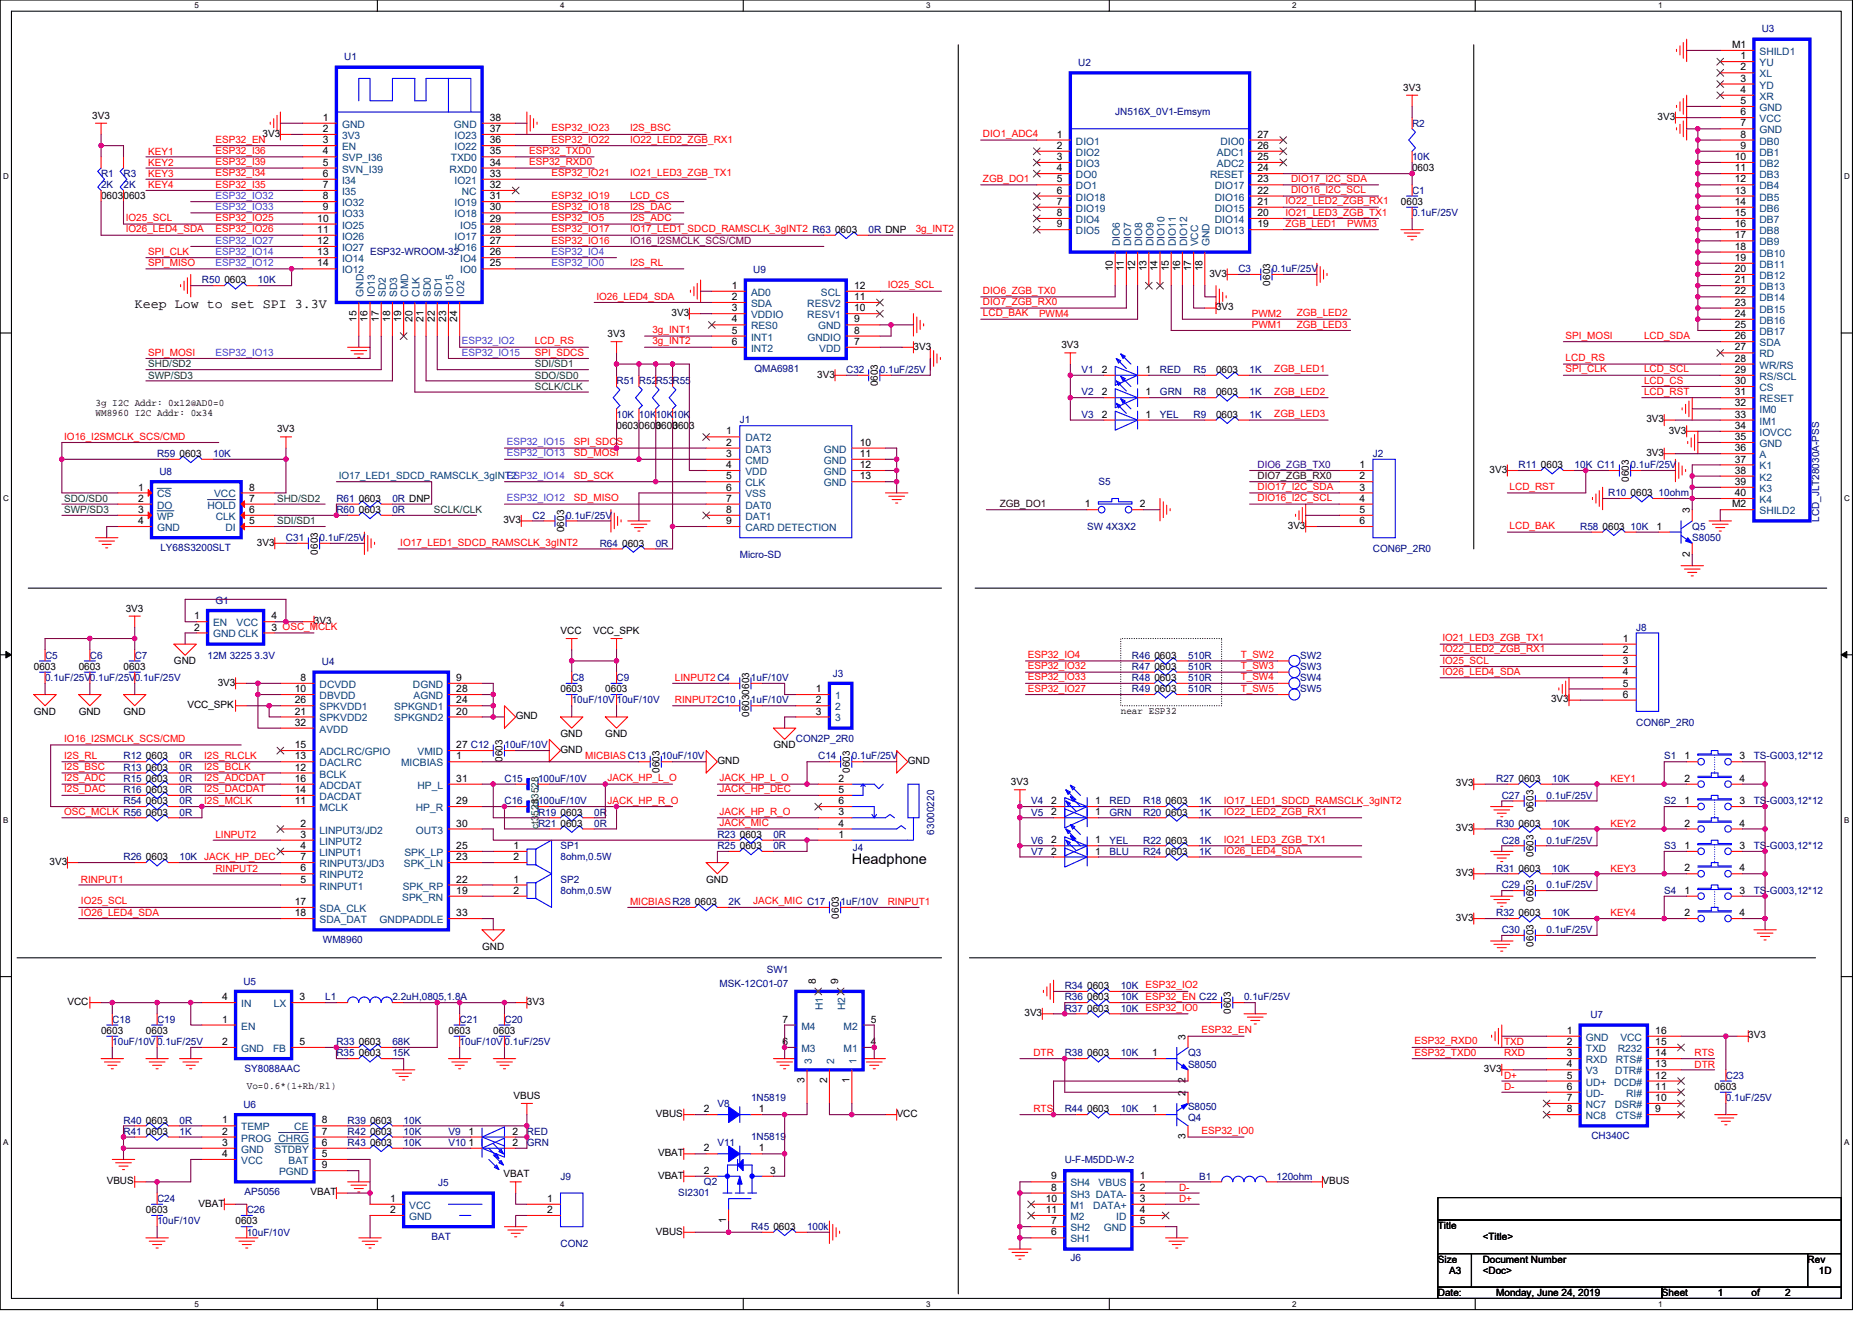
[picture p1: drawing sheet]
<svg xmlns="http://www.w3.org/2000/svg" width="297mm" height="210mm" viewBox="0 0 297 210" stroke-linecap="round" stroke-linejoin="round" font-family="sans-serif">
<defs><g id="words">
<text font-size="2.3" x="135.2" y="137.2">Headphone</text>
<text font-size="2.1" x="21.4" y="48.8">Keep Low to set SPI 3.3V</text>
<g font-size="1.6" fill="#000080">
<text x="279.5" y="5.1">U3</text>
<text x="54.6" y="9.6">U1</text>
<text x="171.1" y="10.5">U2</text>
<text x="177" y="18.3">JN516X_0V1-Emsym</text>
<text x="224.1" y="20.1">R2</text>
<text x="16" y="28.1">R1</text>
<text x="16" y="29.9">2K</text>
<text x="19.6" y="28.1">R3</text>
<text x="19.6" y="29.9">2K</text>
<text x="224.1" y="25.4">10K</text>
<text x="224.1" y="30.8">C1</text>
<text x="224.1" y="34.3">0.1uF/25V</text>
<text x="58.7" y="40.5">ESP32-WROOM-32</text>
<text x="137.8" y="37">0R DNP</text>
<text x="32" y="45">R50</text>
<text x="40.9" y="45">10K</text>
<text x="119.5" y="43.4">U9</text>
<text x="196.5" y="43.2">C3</text>
<text x="201.8" y="43.2">0.1uF/25V</text>
<text x="119.7" y="59">QMA6981</text>
<text x="134.3" y="59.2">C32</text>
<text x="139.6" y="59.2">0.1uF/25V</text>
<text x="171.6" y="59.2">V1</text>
<text x="184.1" y="59.2">RED</text>
<text x="189.4" y="59.2">R5</text>
<text x="198.3" y="59.2">1K</text>
<text x="97.8" y="61">R51 R52R53R55</text>
<text x="171.6" y="62.8">V2</text>
<text x="184.1" y="62.8">GRN</text>
<text x="189.4" y="62.8">R8</text>
<text x="198.3" y="62.8">1K</text>
<text x="97.8" y="66.3">10K 10K10K10K</text>
<text x="117.4" y="67.2">J1</text>
<text x="171.6" y="66.3">V3</text>
<text x="184.1" y="66.3">YEL</text>
<text x="189.4" y="66.3">R9</text>
<text x="198.3" y="66.3">1K</text>
<text x="24.9" y="72.5">R59</text>
<text x="25.3" y="75.4">U8</text>
<text x="33.8" y="72.5">10K</text>
<text x="174.3" y="77">S5</text>
<text x="217.8" y="72.5">J2</text>
<text x="241" y="74.3">R11</text>
<text x="249.8" y="74.3">10K C11</text>
<text x="258.7" y="74.3">0.1uF/25V</text>
<text x="53.4" y="81.4">R60</text>
<text x="53.4" y="79.7">R61</text>
<text x="62.3" y="81.4">0R</text>
<text x="62.3" y="79.7">0R DNP</text>
<text x="84.5" y="82.3">C2</text>
<text x="89.8" y="82.3">0.1uF/25V</text>
<text x="255.2" y="78.8">R10</text>
<text x="263.2" y="78.8">10ohm</text>
<text x="288.7" y="82.8" transform="rotate(-90 288.7 82.8)">LCD_JLT28030A-PSS</text>
<text x="25.5" y="87.5">LY68S3200SLT</text>
<text x="45.4" y="85.9">C31</text>
<text x="50.7" y="85.9">0.1uF/25V</text>
<text x="95.2" y="86.8">R64</text>
<text x="104.1" y="86.8">0R</text>
<text x="117.4" y="88.5">Micro-SD</text>
<text x="172.5" y="84.1">SW 4X3X2</text>
<text x="217.8" y="87.7">CON6P_2R0</text>
<text x="250.7" y="84.1">R58</text>
<text x="258.7" y="84.1">10K</text>
<text x="268.5" y="84.1">Q5</text>
<text x="268.5" y="85.9">S8050</text>
<text x="34.2" y="95.8">G1</text>
<text x="259.6" y="100.1">J8</text>
<text x="7.2" y="104.5">C5</text>
<text x="14.3" y="104.5">C6</text>
<text x="21.4" y="104.5">C7</text>
<text x="32.9" y="104.5">12M 3225 3.3V</text>
<text x="51.1" y="105.6">U4</text>
<text x="132.1" y="107.4">J3</text>
<text x="179.6" y="106.3">R47</text>
<text x="179.6" y="104.5">R46</text>
<text x="188.5" y="106.3">510R</text>
<text x="188.5" y="104.5">510R</text>
<text x="206.3" y="106.3">SW3</text>
<text x="206.3" y="104.5">SW2</text>
<text x="7.2" y="108.1">0.1uF/25V0.1uF/25V0.1uF/25V</text>
<text x="90.7" y="108.1">C8</text>
<text x="90.7" y="111.7">10uF/10V10uF/10V</text>
<text x="97.8" y="108.1">C9</text>
<text x="119.2" y="111.7">1uF/10V</text>
<text x="119.2" y="108.1">1uF/10V</text>
<text x="179.6" y="108.1">R48</text>
<text x="179.6" y="109.9">R49</text>
<text x="188.5" y="108.1">510R</text>
<text x="188.5" y="109.9">510R</text>
<text x="206.3" y="109.9">SW5</text>
<text x="206.3" y="108.1">SW4</text>
<text x="80" y="118.8">10uF/10V</text>
<text x="126.3" y="117.7">CON2P_2R0</text>
<text x="259.6" y="115.2">CON6P_2R0</text>
<text x="19.6" y="122.3">R13</text>
<text x="19.6" y="124.1">R15</text>
<text x="19.6" y="120.5">R12</text>
<text x="19.6" y="125.9">R16</text>
<text x="28.5" y="122.3">0R</text>
<text x="28.5" y="124.1">0R</text>
<text x="28.5" y="120.5">0R</text>
<text x="28.5" y="125.9">0R</text>
<text x="80" y="124.1">C15</text>
<text x="85.4" y="124.1">100uF/10V</text>
<text x="104.9" y="120.5">10uF/10V</text>
<text x="129.8" y="120.5">C14</text>
<text x="135.2" y="120.5">0.1uF/25V</text>
<text x="237.4" y="124.1">R27</text>
<text x="246.3" y="124.1">10K</text>
<text x="264.1" y="120.5">S1</text>
<text x="278.3" y="120.5">TS-G003,12*12</text>
<text x="19.6" y="127.7">R54</text>
<text x="28.5" y="127.7">0R</text>
<text x="28.5" y="129.4">0R</text>
<text x="80" y="127.7">C16</text>
<text x="85.4" y="127.7">100uF/10V</text>
<text x="85.4" y="129.4">R19</text>
<text x="85.4" y="131.2">R21</text>
<text x="94.3" y="129.4">0R</text>
<text x="94.3" y="131.2">0R</text>
<text x="163.6" y="127.7">V4</text>
<text x="163.6" y="129.4">V5</text>
<text x="176.1" y="127.7">RED</text>
<text x="176.1" y="129.4">GRN</text>
<text x="181.4" y="129.4">R20</text>
<text x="181.4" y="127.7">R18</text>
<text x="190.3" y="129.4">1K</text>
<text x="190.3" y="127.7">1K</text>
<text x="237.4" y="131.2">R30</text>
<text x="238.3" y="126.8">C27</text>
<text x="245.4" y="126.8">0.1uF/25V</text>
<text x="246.3" y="131.2">10K</text>
<text x="264.1" y="127.7">S2</text>
<text x="278.3" y="127.7">TS-G003,12*12</text>
<text x="19.6" y="136.5">R26</text>
<text x="28.5" y="136.5">10K JACK_HP_DEC</text>
<text x="88.9" y="134.8">SP1</text>
<text x="88.9" y="136.5">8ohm,0.5W</text>
<text x="113.8" y="134.8">R25</text>
<text x="113.8" y="133">R23</text>
<text x="122.7" y="134.8">0R</text>
<text x="122.7" y="133">0R</text>
<text x="135.3" y="135.1">J4</text>
<text x="148.2" y="132.5" transform="rotate(-90 148.2 132.5)">63000220</text>
<text x="163.6" y="133.9">V6</text>
<text x="163.6" y="135.7">V7</text>
<text x="176.1" y="133.9">YEL</text>
<text x="176.1" y="135.7">BLU</text>
<text x="181.4" y="133.9">R22</text>
<text x="181.4" y="135.7">R24</text>
<text x="190.3" y="133.9">1K</text>
<text x="190.3" y="135.7">1K</text>
<text x="238.3" y="133.9">C28</text>
<text x="245.4" y="133.9">0.1uF/25V</text>
<text x="264.1" y="134.8">S3</text>
<text x="278.3" y="134.8">TS-G003,12*12</text>
<text x="88.9" y="140.1">SP2</text>
<text x="88.9" y="141.9">8ohm,0.5W</text>
<text x="115.6" y="143.7">2K</text>
<text x="133.4" y="143.7">1uF/10V</text>
<text x="237.4" y="138.3">R31</text>
<text x="238.3" y="141">C29</text>
<text x="245.4" y="141">0.1uF/25V</text>
<text x="246.3" y="138.3">10K</text>
<text x="264.1" y="141.9">S4</text>
<text x="278.3" y="141.9">TS-G003,12*12</text>
<text x="51.2" y="149.7">WM8960</text>
<text x="237.4" y="145.4">R32</text>
<text x="238.3" y="148.1">C30</text>
<text x="245.4" y="148.1">0.1uF/25V</text>
<text x="246.3" y="145.4">10K</text>
<text x="121.7" y="154.5">SW1</text>
<text x="38.6" y="156.3">U5</text>
<text x="51.6" y="158.8">L1</text>
<text x="62.3" y="158.8">2.2uH,0805,1.8A</text>
<text x="114.2" y="156.6">MSK-12C01-07</text>
<text x="168.9" y="157">R34</text>
<text x="168.9" y="160.5">R37</text>
<text x="168.9" y="158.8">R36</text>
<text x="177.8" y="157">10K ESP32_IO2</text>
<text x="177.8" y="160.5">10K ESP32_IO0</text>
<text x="177.8" y="158.8">10K ESP32_EN C22</text>
<text x="197.4" y="158.8">0.1uF/25V</text>
<text x="252.3" y="161.6">U7</text>
<text x="17.8" y="162.3">C18</text>
<text x="17.8" y="165.9">10uF/10V0.1uF/25V</text>
<text x="24.9" y="162.3">C19</text>
<text x="53.4" y="167.7">R35</text>
<text x="53.4" y="165.9">R33</text>
<text x="62.3" y="167.7">15K</text>
<text x="62.3" y="165.9">68K</text>
<text x="72.9" y="162.3">C21</text>
<text x="72.9" y="165.9">10uF/10V0.1uF/25V</text>
<text x="80" y="162.3">C20</text>
<text x="168.9" y="167.7">R38</text>
<text x="177.8" y="167.7">10K</text>
<text x="188.5" y="167.7">Q3</text>
<text x="38.8" y="170.2">SY8088AAC</text>
<text x="188.5" y="169.4">S8050</text>
<text x="273.9" y="171.2">C23</text>
<text x="19.6" y="178.3">R40</text>
<text x="28.5" y="178.3">0R</text>
<text x="38.6" y="175.8">U6</text>
<text x="55.2" y="178.3">R39</text>
<text x="64" y="178.3">10K</text>
<text x="113.8" y="175.7">V8</text>
<text x="119.2" y="174.8">1N5819</text>
<text x="168.9" y="176.6">R44</text>
<text x="177.8" y="176.6">10K</text>
<text x="188.5" y="178">Q4</text>
<text x="188.5" y="176.2">S8050</text>
<text x="273.9" y="174.8">0.1uF/25V</text>
<text x="19.6" y="180.1">R41</text>
<text x="28.5" y="180.1">1K</text>
<text x="55.2" y="181.9">R43</text>
<text x="55.2" y="180.1">R42</text>
<text x="64" y="181.9">10K</text>
<text x="64" y="180.1">10K</text>
<text x="71.2" y="180.1">V9</text>
<text x="71.2" y="181.9">V10</text>
<text x="83.6" y="181.9">GRN</text>
<text x="83.6" y="180.1">RED</text>
<text x="113.8" y="181.9">V11</text>
<text x="119.2" y="181">1N5819</text>
<text x="168.9" y="184.6">U-F-M5DD-W-2</text>
<text x="252.5" y="180.8">CH340C</text>
<text x="24.9" y="190.8">C24</text>
<text x="38.8" y="189.7">AP5056</text>
<text x="69.6" y="188.3">J5</text>
<text x="88.9" y="187.2">J9</text>
<text x="107.6" y="189.9">SI2301</text>
<text x="111.7" y="188.1">Q2</text>
<text x="190.3" y="187.2">B1</text>
<text x="202.6" y="187.2">120ohm</text>
<text x="24.9" y="194.3">10uF/10V</text>
<text x="39.2" y="192.6">C26</text>
<text x="39.2" y="196.1">10uF/10V</text>
<text x="68.5" y="196.8">BAT</text>
<text x="88.9" y="197.9">CON2</text>
<text x="119.2" y="195.2">R45</text>
<text x="128.1" y="195.2">100k</text>
<text x="169.8" y="200.2">J6</text>
</g>
<g font-size="1.6">
<text x="274.8" y="7.6">M1</text>
<text x="276.2" y="9.4">1</text>
<text x="276.2" y="11.2">2</text>
<text x="222.6" y="14.4">3V3</text>
<text x="276.2" y="13">3</text>
<text x="276.2" y="14.7">4</text>
<text x="276.2" y="16.5">5</text>
<text x="14.6" y="18.8">3V3</text>
<text x="41.7" y="21.7">3V3</text>
<text x="51.2" y="19.2">1</text>
<text x="51.2" y="21">2</text>
<text x="51.2" y="22.7">3</text>
<text x="77.7" y="19.2">38</text>
<text x="77.7" y="22.7">36</text>
<text x="77.7" y="21">37</text>
<text x="167.7" y="21.8">1</text>
<text x="167.7" y="23.6">2</text>
<text x="199.5" y="21.8">27</text>
<text x="199.5" y="23.6">26</text>
<text x="263" y="19">3V3</text>
<text x="276.2" y="18.3">6</text>
<text x="276.2" y="20.1">7</text>
<text x="276.2" y="21.8">8</text>
<text x="276.2" y="23.6">9</text>
<text x="51.2" y="24.5">4</text>
<text x="51.2" y="26.3">5</text>
<text x="51.2" y="28.1">6</text>
<text x="51.2" y="29.8">7</text>
<text x="77.7" y="29.8">32</text>
<text x="77.7" y="24.5">35</text>
<text x="77.7" y="28.1">33</text>
<text x="77.7" y="26.3">34</text>
<text x="167.7" y="25.4">3</text>
<text x="167.7" y="27.2">4</text>
<text x="167.7" y="29">5</text>
<text x="199.5" y="29">23</text>
<text x="199.5" y="27.2">24</text>
<text x="199.5" y="25.4">25</text>
<text x="224.1" y="27.2">0603</text>
<text x="275.3" y="25.4">10</text>
<text x="275.3" y="27.2">11</text>
<text x="275.3" y="29">12</text>
<text x="16" y="31.6">06030603</text>
<text x="50.4" y="35.2">10</text>
<text x="51.2" y="31.6">8</text>
<text x="51.2" y="33.4">9</text>
<text x="77.7" y="35.2">29</text>
<text x="77.7" y="33.4">30</text>
<text x="77.7" y="31.6">31</text>
<text x="167.7" y="30.7">6</text>
<text x="167.7" y="32.5">7</text>
<text x="167.7" y="34.3">8</text>
<text x="199.5" y="34.3">20</text>
<text x="199.5" y="32.5">21</text>
<text x="199.5" y="30.7">22</text>
<text x="222.3" y="32.5">0603</text>
<text x="275.3" y="30.7">13</text>
<text x="275.3" y="32.5">14</text>
<text x="275.3" y="34.3">15</text>
<text x="50.4" y="37">11</text>
<text x="50.4" y="38.7">12</text>
<text x="50.4" y="40.5">13</text>
<text x="77.7" y="40.5">26</text>
<text x="77.7" y="38.7">27</text>
<text x="77.7" y="37">28</text>
<text x="132.5" y="37">0603</text>
<text x="167.7" y="36.1">9</text>
<text x="199.5" y="36.1">19</text>
<text x="275.3" y="36.1">16</text>
<text x="275.3" y="37.8">17</text>
<text x="275.3" y="39.6">18</text>
<text x="275.3" y="41.4">19</text>
<text x="35.6" y="45">0603</text>
<text x="50.4" y="42.3">14</text>
<text x="77.7" y="42.3">25</text>
<text x="116.1" y="45.8">1</text>
<text x="116.1" y="47.6">2</text>
<text x="135.5" y="45.8">12</text>
<text x="135.5" y="47.6">11</text>
<text x="176.6" y="43.1" transform="rotate(-90 176.6 43.1)">10</text>
<text x="178.3" y="43.1" transform="rotate(-90 178.3 43.1)">11</text>
<text x="180.1" y="43.1" transform="rotate(-90 180.1 43.1)">12</text>
<text x="181.9" y="43.1" transform="rotate(-90 181.9 43.1)">13</text>
<text x="183.7" y="43.1" transform="rotate(-90 183.7 43.1)">14</text>
<text x="185.5" y="43.1" transform="rotate(-90 185.5 43.1)">15</text>
<text x="187.2" y="43.1" transform="rotate(-90 187.2 43.1)">16</text>
<text x="189" y="43.1" transform="rotate(-90 189 43.1)">17</text>
<text x="190.8" y="43.1" transform="rotate(-90 190.8 43.1)">18</text>
<text x="191.9" y="43.9">3V3</text>
<text x="201.5" y="45.3" transform="rotate(-90 201.5 45.3)">0603</text>
<text x="275.3" y="43.2">20</text>
<text x="275.3" y="45">21</text>
<text x="275.3" y="46.7">22</text>
<text x="56.6" y="51.1" transform="rotate(-90 56.6 51.1)">15</text>
<text x="58.3" y="51.1" transform="rotate(-90 58.3 51.1)">16</text>
<text x="60.1" y="51.1" transform="rotate(-90 60.1 51.1)">17</text>
<text x="61.9" y="51.1" transform="rotate(-90 61.9 51.1)">18</text>
<text x="63.7" y="51.1" transform="rotate(-90 63.7 51.1)">19</text>
<text x="65.4" y="51.1" transform="rotate(-90 65.4 51.1)">20</text>
<text x="67.2" y="51.1" transform="rotate(-90 67.2 51.1)">21</text>
<text x="69" y="51.1" transform="rotate(-90 69 51.1)">22</text>
<text x="70.8" y="51.1" transform="rotate(-90 70.8 51.1)">23</text>
<text x="72.6" y="51.1" transform="rotate(-90 72.6 51.1)">24</text>
<text x="96.4" y="53.5">3V3</text>
<text x="106.5" y="50.1">3V3</text>
<text x="116.1" y="49.4">3</text>
<text x="116.1" y="51.2">4</text>
<text x="116.1" y="53">5</text>
<text x="135.5" y="51.2">9</text>
<text x="135.5" y="53">8</text>
<text x="135.5" y="49.4">10</text>
<text x="193" y="49.3">3V3</text>
<text x="275.3" y="48.5">23</text>
<text x="275.3" y="50.3">24</text>
<text x="275.3" y="52.1">25</text>
<text x="275.3" y="53.8">26</text>
<text x="116.1" y="54.7">6</text>
<text x="129.7" y="59.9">3V3</text>
<text x="135.5" y="54.7">7</text>
<text x="144.9" y="55.5">3V3</text>
<text x="168.4" y="55.3">3V3</text>
<text x="174.8" y="59.2">2</text>
<text x="181.8" y="59.2">1</text>
<text x="193" y="59.2">0603</text>
<text x="275.3" y="55.6">27</text>
<text x="275.3" y="57.4">28</text>
<text x="275.3" y="59.2">29</text>
<text x="15.2" y="64.4">3g I2C Addr: 0x12@AD0=0</text>
<text x="15.2" y="66">WM8960 I2C Addr: 0x34</text>
<text x="139.3" y="61.3" transform="rotate(-90 139.3 61.3)">0603</text>
<text x="174.8" y="62.7">2</text>
<text x="181.8" y="62.7">1</text>
<text x="193" y="62.8">0603</text>
<text x="275.3" y="61">30</text>
<text x="275.3" y="62.7">31</text>
<text x="275.3" y="64.5">32</text>
<text x="44" y="68.6">3V3</text>
<text x="97.8" y="68.1">06030603</text>
<text x="104.1" y="68.1">0603</text>
<text x="106.7" y="68.1">0603</text>
<text x="115.2" y="69">1</text>
<text x="115.2" y="70.7">2</text>
<text x="136.4" y="70.7">10</text>
<text x="174.8" y="66.3">2</text>
<text x="181.8" y="66.3">1</text>
<text x="193" y="66.3">0603</text>
<text x="261.2" y="67">3V3</text>
<text x="264.8" y="68.8">3V3</text>
<text x="275.3" y="66.3">33</text>
<text x="275.3" y="68.1">34</text>
<text x="275.3" y="69.9">35</text>
<text x="275.3" y="71.6">36</text>
<text x="21.9" y="77.9">1</text>
<text x="28.5" y="72.5">0603</text>
<text x="39.5" y="77.9">8</text>
<text x="115.2" y="72.5">3</text>
<text x="115.2" y="74.3">4</text>
<text x="115.2" y="76.1">5</text>
<text x="115.2" y="77.9">6</text>
<text x="136.4" y="72.5">11</text>
<text x="136.4" y="74.3">12</text>
<text x="136.4" y="76.1">13</text>
<text x="215.7" y="74.3">1</text>
<text x="215.7" y="76.1">2</text>
<text x="215.7" y="77.9">3</text>
<text x="236.3" y="75">3V3</text>
<text x="244.5" y="74.3">0603</text>
<text x="258.4" y="76.5" transform="rotate(-90 258.4 76.5)">0603</text>
<text x="261.2" y="72.4">3V3</text>
<text x="275.3" y="73.4">37</text>
<text x="275.3" y="75.2">38</text>
<text x="275.3" y="77">39</text>
<text x="21.9" y="79.6">2</text>
<text x="21.9" y="83.2">4</text>
<text x="21.9" y="81.4">3</text>
<text x="39.5" y="83.2">5</text>
<text x="39.5" y="79.6">7</text>
<text x="39.5" y="81.4">6</text>
<text x="56.9" y="81.4">0603</text>
<text x="56.9" y="79.7">0603</text>
<text x="79.9" y="83">3V3</text>
<text x="115.2" y="79.6">7</text>
<text x="115.2" y="81.4">8</text>
<text x="115.2" y="83.2">9</text>
<text x="172.1" y="80.5">1</text>
<text x="180.9" y="80.5">2</text>
<text x="204.3" y="83.9">3V3</text>
<text x="215.7" y="79.6">4</text>
<text x="215.7" y="81.4">5</text>
<text x="215.7" y="83.2">6</text>
<text x="258.7" y="78.8">0603</text>
<text x="268.1" y="81.4" transform="rotate(-90 268.1 81.4)">3</text>
<text x="274.8" y="80.5">M2</text>
<text x="275.3" y="78.7">40</text>
<text x="40.8" y="86.6">3V3</text>
<text x="50.4" y="88" transform="rotate(-90 50.4 88)">0603</text>
<text x="89.5" y="84.5" transform="rotate(-90 89.5 84.5)">0603</text>
<text x="98.7" y="86.8">0603</text>
<text x="254.3" y="84.1">0603</text>
<text x="262.8" y="84.1">1</text>
<text x="268.1" y="88.4" transform="rotate(-90 268.1 88.4)">2</text>
<text x="20" y="97.1">3V3</text>
<text x="30.8" y="98.3">1</text>
<text x="30.8" y="100.1">2</text>
<text x="43.1" y="100.1">3 OSC_MCLK</text>
<text x="43.1" y="98.3">4</text>
<text x="49.8" y="99">3V3</text>
<text x="88.9" y="100.6">VCC</text>
<text x="94.1" y="100.6">VCC_SPK</text>
<text x="257.5" y="101.9">1</text>
<text x="5.4" y="106.3">0603</text>
<text x="12.5" y="106.3">0603</text>
<text x="19.6" y="106.3">0603</text>
<text x="27.6" y="105.4">GND</text>
<text x="183.2" y="106.3">0603</text>
<text x="183.2" y="104.5">0603</text>
<text x="257.5" y="103.6">2</text>
<text x="257.5" y="105.4">3</text>
<text x="257.5" y="107.2">4</text>
<text x="5.4" y="113.4">GND</text>
<text x="12.5" y="113.4">GND</text>
<text x="19.6" y="113.4">GND</text>
<text x="29.7" y="112.4">VCC_SPK</text>
<text x="34.5" y="108.8">3V3</text>
<text x="46.8" y="109.9">10</text>
<text x="46.8" y="111.6">26</text>
<text x="46.8" y="113.4">21</text>
<text x="47.7" y="108.1">8</text>
<text x="72.4" y="108.1">9</text>
<text x="72.4" y="109.9">28</text>
<text x="72.4" y="111.6">24</text>
<text x="72.4" y="113.4">20</text>
<text x="88.9" y="109.9">0603</text>
<text x="96.1" y="109.9">0603</text>
<text x="118.9" y="113.8" transform="rotate(-90 118.9 113.8)">06030603</text>
<text x="129.5" y="109.9">1</text>
<text x="129.5" y="111.6">2</text>
<text x="129.5" y="113.4">3</text>
<text x="177.8" y="113.3">near ESP32</text>
<text x="183.2" y="108.1">0603</text>
<text x="183.2" y="109.9">0603</text>
<text x="246.1" y="111.5">3V3</text>
<text x="257.5" y="109">5</text>
<text x="257.5" y="110.7">6</text>
<text x="46.8" y="115.2">32</text>
<text x="46.8" y="118.7">15</text>
<text x="72.4" y="118.7">27 C12</text>
<text x="81.8" y="114.2">GND</text>
<text x="88.9" y="117">GND</text>
<text x="88.9" y="119.5">GND</text>
<text x="96.1" y="117">GND</text>
<text x="122.7" y="118.8">GND</text>
<text x="23.2" y="122.3">0603</text>
<text x="23.2" y="124.1">0603</text>
<text x="23.2" y="120.5">0603</text>
<text x="23.2" y="125.9">0603</text>
<text x="46.8" y="120.5">13</text>
<text x="46.8" y="122.3">12</text>
<text x="46.8" y="124.1">16</text>
<text x="46.8" y="125.9">14</text>
<text x="72.4" y="120.5">1</text>
<text x="72.4" y="124.1">31</text>
<text x="79.8" y="120.9" transform="rotate(-90 79.8 120.9)">0603</text>
<text x="104.6" y="122.7" transform="rotate(-90 104.6 122.7)">0603</text>
<text x="113.8" y="121.3">GND</text>
<text x="133" y="124.1">2</text>
<text x="133" y="125.9">5</text>
<text x="134.9" y="122.7" transform="rotate(-90 134.9 122.7)">0603</text>
<text x="144.1" y="121.3">GND</text>
<text x="160.4" y="124.6">3V3</text>
<text x="231" y="124.8">3V3</text>
<text x="241" y="124.1">0603</text>
<text x="267.3" y="120.5">1</text>
<text x="267.3" y="124.1">2</text>
<text x="276" y="120.5">3</text>
<text x="276" y="124.1">4</text>
<text x="23.2" y="127.7">0603</text>
<text x="23.2" y="129.4">0603</text>
<text x="46.8" y="127.6">11</text>
<text x="47.7" y="131.2">2</text>
<text x="72.4" y="131.2">30</text>
<text x="72.4" y="127.6">29</text>
<text x="88.9" y="129.4">0603</text>
<text x="88.9" y="131.2">0603</text>
<text x="133" y="129.4">3</text>
<text x="133" y="131.2">4</text>
<text x="133" y="127.6">6</text>
<text x="166.8" y="127.6">2</text>
<text x="166.8" y="129.4">2</text>
<text x="173.8" y="127.6">1</text>
<text x="173.8" y="129.4">1</text>
<text x="185" y="129.4">0603</text>
<text x="185" y="127.7">0603</text>
<text x="231" y="131.9">3V3</text>
<text x="241" y="131.2">0603</text>
<text x="243.3" y="128.9" transform="rotate(-90 243.3 128.9)">0603</text>
<text x="267.3" y="127.6">1</text>
<text x="267.3" y="131.2">2</text>
<text x="276" y="127.6">3</text>
<text x="276" y="131.2">4</text>
<text x="7.9" y="137.3">3V3</text>
<text x="23.2" y="136.5">0603</text>
<text x="47.7" y="134.7">4</text>
<text x="47.7" y="133">3</text>
<text x="47.7" y="136.5">7</text>
<text x="72.4" y="134.7">25</text>
<text x="72.4" y="136.5">23</text>
<text x="81.5" y="134.7">1</text>
<text x="81.5" y="136.5">2</text>
<text x="117.4" y="134.8">0603</text>
<text x="117.4" y="133">0603</text>
<text x="133" y="133">1</text>
<text x="166.8" y="133.9">2</text>
<text x="166.8" y="135.6">2</text>
<text x="173.8" y="133.9">1</text>
<text x="173.8" y="135.6">1</text>
<text x="185" y="133.9">0603</text>
<text x="185" y="135.7">0603</text>
<text x="243.3" y="136" transform="rotate(-90 243.3 136)">0603</text>
<text x="267.3" y="134.7">1</text>
<text x="276" y="134.7">3</text>
<text x="46.8" y="143.6">17</text>
<text x="47.7" y="140.1">5</text>
<text x="47.7" y="138.3">6</text>
<text x="72.4" y="140.1">22</text>
<text x="72.4" y="141.9">19</text>
<text x="81.5" y="140.1">1</text>
<text x="81.5" y="141.9">2</text>
<text x="110.3" y="143.7">0603</text>
<text x="112.1" y="140.1">GND</text>
<text x="231" y="139">3V3</text>
<text x="241" y="138.3">0603</text>
<text x="243.3" y="143.1" transform="rotate(-90 243.3 143.1)">0603</text>
<text x="267.3" y="138.3">2</text>
<text x="267.3" y="141.9">1</text>
<text x="276" y="138.3">4</text>
<text x="276" y="141.9">3</text>
<text x="46.8" y="145.4">18</text>
<text x="72.4" y="145.4">33</text>
<text x="133.1" y="145.8" transform="rotate(-90 133.1 145.8)">0603</text>
<text x="231" y="146.2">3V3</text>
<text x="241" y="145.4">0603</text>
<text x="267.3" y="145.4">2</text>
<text x="276" y="145.4">4</text>
<text x="76.5" y="150.8">GND</text>
<text x="243.3" y="150.2" transform="rotate(-90 243.3 150.2)">0603</text>
<text x="10.7" y="159.5">VCC</text>
<text x="35.2" y="158.8">4</text>
<text x="47.5" y="158.8">3</text>
<text x="83.6" y="159.5">3V3</text>
<text x="129.5" y="156.1" transform="rotate(-90 129.5 156.1)">8</text>
<text x="133" y="156.1" transform="rotate(-90 133 156.1)">9</text>
<text x="162.6" y="161.3">3V3</text>
<text x="172.5" y="157">0603</text>
<text x="172.5" y="160.5">0603</text>
<text x="172.5" y="158.8">0603</text>
<text x="195.3" y="160.9" transform="rotate(-90 195.3 160.9)">0603</text>
<text x="16" y="164.1">0603</text>
<text x="23.2" y="164.1">0603</text>
<text x="35.2" y="162.3">1</text>
<text x="35.2" y="165.9">2</text>
<text x="47.5" y="165.9">5</text>
<text x="56.9" y="167.7">0603</text>
<text x="56.9" y="165.9">0603</text>
<text x="71.2" y="164.1">0603</text>
<text x="78.3" y="164.1">0603</text>
<text x="124.1" y="165.9">6</text>
<text x="124.1" y="162.3">7</text>
<text x="138.2" y="165.9">4</text>
<text x="138.2" y="162.3">5</text>
<text x="172.5" y="167.7">0603</text>
<text x="182.8" y="167.6">1</text>
<text x="188.1" y="165" transform="rotate(-90 188.1 165)">3</text>
<text x="248.6" y="164.1">1</text>
<text x="248.6" y="165.9">2</text>
<text x="248.6" y="167.6">3</text>
<text x="262.7" y="167.6">14</text>
<text x="262.7" y="164.1">16</text>
<text x="262.7" y="165.9">15</text>
<text x="277.4" y="164.8">3V3</text>
<text x="39.2" y="172.8">Vo=0.6*(1+Rh/Rl)</text>
<text x="127.7" y="172" transform="rotate(-90 127.7 172)">3</text>
<text x="131.2" y="172" transform="rotate(-90 131.2 172)">2</text>
<text x="134.8" y="172" transform="rotate(-90 134.8 172)">1</text>
<text x="188.1" y="173.9" transform="rotate(-90 188.1 173.9)">2</text>
<text x="188.1" y="172" transform="rotate(-90 188.1 172)">2</text>
<text x="235.5" y="170.2">3V3</text>
<text x="248.6" y="169.4">4</text>
<text x="248.6" y="171.2">5</text>
<text x="248.6" y="173">6</text>
<text x="262.7" y="169.4">13</text>
<text x="262.7" y="173">11</text>
<text x="262.7" y="171.2">12</text>
<text x="272.1" y="173">0603</text>
<text x="23.2" y="178.3">0603</text>
<text x="35.2" y="178.3">1</text>
<text x="51.1" y="178.3">8</text>
<text x="58.7" y="178.3">0603</text>
<text x="81.5" y="174.4">VBUS</text>
<text x="104.1" y="177.3">VBUS</text>
<text x="111.7" y="176.5">2</text>
<text x="120.4" y="176.5">1</text>
<text x="142.3" y="177.3">VCC</text>
<text x="172.5" y="176.6">0603</text>
<text x="182.8" y="176.5">1</text>
<text x="248.6" y="174.8">7</text>
<text x="248.6" y="176.5">8</text>
<text x="262.7" y="176.5">9</text>
<text x="262.7" y="174.8">10</text>
<text x="23.2" y="180.1">0603</text>
<text x="35.2" y="180.1">2</text>
<text x="35.2" y="181.9">3</text>
<text x="35.2" y="183.6">4</text>
<text x="51.1" y="181.9">6</text>
<text x="51.1" y="180.1">7</text>
<text x="51.1" y="183.6">5</text>
<text x="51.1" y="185.4">9</text>
<text x="58.7" y="181.9">0603</text>
<text x="58.7" y="180.1">0603</text>
<text x="74.4" y="180.1">1</text>
<text x="74.4" y="181.9">1</text>
<text x="81.3" y="180.1">2</text>
<text x="81.3" y="181.9">2</text>
<text x="104.4" y="183.5">VBAT</text>
<text x="111.7" y="182.8">2</text>
<text x="120.4" y="182.8">1</text>
<text x="188.1" y="180.8" transform="rotate(-90 188.1 180.8)">3</text>
<text x="16.9" y="187.9">VBUS</text>
<text x="31.5" y="191.5">VBAT</text>
<text x="49.3" y="189.7">VBAT</text>
<text x="61.9" y="190.8">1</text>
<text x="79.9" y="186.9">VBAT</text>
<text x="86.8" y="190.8">1</text>
<text x="104.4" y="187">VBAT</text>
<text x="111.7" y="186.3">2</text>
<text x="122.2" y="186.3">3</text>
<text x="165.9" y="190.8">10</text>
<text x="166.8" y="187.2">9</text>
<text x="166.8" y="189">8</text>
<text x="180.9" y="189">2</text>
<text x="180.9" y="190.8">3</text>
<text x="180.9" y="187.2">1</text>
<text x="209.8" y="187.9">VBUS</text>
<text x="23.2" y="192.6">0603</text>
<text x="37.4" y="194.3">0603</text>
<text x="61.9" y="192.5">2</text>
<text x="86.8" y="192.5">2</text>
<text x="104.1" y="195.9">VBUS</text>
<text x="115.2" y="194.2" transform="rotate(-90 115.2 194.2)">1</text>
<text x="122.7" y="195.2">0603</text>
<text x="165.9" y="192.5">11</text>
<text x="166.8" y="196.1">6</text>
<text x="166.8" y="194.3">7</text>
<text x="180.9" y="194.3">5</text>
<text x="180.9" y="192.5">4</text>
<text x="228.2" y="195.1">Title</text>
<text x="235.3" y="196.8">&lt;Title&gt;</text>
<text x="228.2" y="200.4">Size</text>
<text x="229.9" y="202.2">A3</text>
<text x="235.3" y="200.4">Document Number</text>
<text x="235.3" y="202.2">&lt;Doc&gt;</text>
<text x="286.8" y="200.4">Rev</text>
<text x="288.6" y="202.2">1D</text>
<text x="228.2" y="205.7">Date:</text>
<text x="237.4" y="205.7">Monday, June 24, 2019</text>
<text x="263.7" y="205.7">Sheet</text>
<text x="272.6" y="205.7">1</text>
<text x="277.9" y="205.7">of</text>
<text x="283.3" y="205.7">2</text>
</g>
<g font-size="1.6" fill="#004080">
<text x="279.2" y="10.5">YU</text>
<text x="279.2" y="8.7">SHILD1</text>
<text x="279.2" y="12.3">XL</text>
<text x="279.2" y="14.1">YD</text>
<text x="279.2" y="15.8">XR</text>
<text x="279.2" y="17.6">GND</text>
<text x="54.3" y="20.3">GND</text>
<text x="54.3" y="22.1">3V3</text>
<text x="54.3" y="23.8">EN</text>
<text x="72" y="20.3">GND</text>
<text x="72.1" y="23.8">IO22</text>
<text x="72.1" y="22.1">IO23</text>
<text x="170.7" y="22.9">DIO1</text>
<text x="193.7" y="22.9">DIO0</text>
<text x="279.2" y="19.4">VCC</text>
<text x="279.2" y="21.2">GND</text>
<text x="279.2" y="22.9">DB0</text>
<text x="54.3" y="25.6">SVP_I36</text>
<text x="54.3" y="27.4">SVN_I39</text>
<text x="54.3" y="29.2">I34</text>
<text x="71.3" y="27.4">RXD0</text>
<text x="71.5" y="25.6">TXD0</text>
<text x="72.1" y="29.2">IO21</text>
<text x="170.7" y="24.7">DIO2</text>
<text x="170.7" y="26.5">DIO3</text>
<text x="170.7" y="28.3">DO0</text>
<text x="192" y="28.3">RESET</text>
<text x="193.1" y="26.5">ADC2</text>
<text x="193.1" y="24.7">ADC1</text>
<text x="279.2" y="24.7">DB1</text>
<text x="279.2" y="26.5">DB2</text>
<text x="279.2" y="28.3">DB3</text>
<text x="54.3" y="30.9">I35</text>
<text x="54.3" y="32.7">IO32</text>
<text x="54.3" y="34.5">IO33</text>
<text x="72.1" y="34.5">IO18</text>
<text x="72.1" y="32.7">IO19</text>
<text x="73.3" y="30.9">NC</text>
<text x="170.7" y="30.1">DO1</text>
<text x="170.7" y="31.8">DIO18</text>
<text x="170.7" y="33.6">DIO19</text>
<text x="170.7" y="35.4">DIO4</text>
<text x="192.8" y="35.4">DIO14</text>
<text x="192.8" y="33.6">DIO15</text>
<text x="192.8" y="31.8">DIO16</text>
<text x="192.8" y="30.1">DIO17</text>
<text x="279.2" y="30.1">DB4</text>
<text x="279.2" y="31.8">DB5</text>
<text x="279.2" y="33.6">DB6</text>
<text x="279.2" y="35.4">DB7</text>
<text x="54.3" y="36.3">IO25</text>
<text x="54.3" y="38.1">IO26</text>
<text x="54.3" y="39.8">IO27</text>
<text x="54.3" y="41.6">IO14</text>
<text x="72.1" y="39.8">IO16</text>
<text x="72.1" y="38.1">IO17</text>
<text x="73" y="41.6">IO4</text>
<text x="73" y="36.3">IO5</text>
<text x="170.7" y="37.2">DIO5</text>
<text x="177.7" y="39.1" transform="rotate(-90 177.7 39.1)">DIO6</text>
<text x="179.5" y="39.1" transform="rotate(-90 179.5 39.1)">DIO7</text>
<text x="181.2" y="39.1" transform="rotate(-90 181.2 39.1)">DIO8</text>
<text x="183" y="39.1" transform="rotate(-90 183 39.1)">DIO9</text>
<text x="184.8" y="39.1" transform="rotate(-90 184.8 39.1)">DIO10</text>
<text x="186.6" y="39.1" transform="rotate(-90 186.6 39.1)">DIO11</text>
<text x="188.4" y="39.1" transform="rotate(-90 188.4 39.1)">DIO12</text>
<text x="190.1" y="39.1" transform="rotate(-90 190.1 39.1)">VCC</text>
<text x="191.9" y="39.1" transform="rotate(-90 191.9 39.1)">GND</text>
<text x="192.8" y="37.2">DIO13</text>
<text x="279.2" y="37.2">DB8</text>
<text x="279.2" y="38.9">DB9</text>
<text x="279.2" y="40.7">DB10</text>
<text x="54.3" y="43.4">IO12</text>
<text x="57.7" y="47.1" transform="rotate(-90 57.7 47.1)">GND</text>
<text x="59.5" y="47.1" transform="rotate(-90 59.5 47.1)">IO13</text>
<text x="61.2" y="47.1" transform="rotate(-90 61.2 47.1)">SD2</text>
<text x="63" y="47.1" transform="rotate(-90 63 47.1)">SD3</text>
<text x="64.8" y="47.1" transform="rotate(-90 64.8 47.1)">CMD</text>
<text x="66.6" y="47.1" transform="rotate(-90 66.6 47.1)">CLK</text>
<text x="68.3" y="47.1" transform="rotate(-90 68.3 47.1)">SD0</text>
<text x="70.1" y="47.1" transform="rotate(-90 70.1 47.1)">SD1</text>
<text x="71.9" y="47.1" transform="rotate(-90 71.9 47.1)">IO15</text>
<text x="73" y="43.4">IO0</text>
<text x="73.7" y="47.1" transform="rotate(-90 73.7 47.1)">IO2</text>
<text x="119.2" y="46.9">AD0</text>
<text x="130.3" y="46.9">SCL</text>
<text x="279.2" y="42.5">DB11</text>
<text x="279.2" y="44.3">DB12</text>
<text x="279.2" y="46.1">DB13</text>
<text x="279.2" y="47.8">DB14</text>
<text x="119.2" y="48.7">SDA</text>
<text x="119.2" y="50.5">VDDIO</text>
<text x="119.2" y="52.3">RES0</text>
<text x="128.1" y="50.5">RESV1</text>
<text x="128.1" y="48.7">RESV2</text>
<text x="129.8" y="52.3">GND</text>
<text x="279.2" y="49.6">DB15</text>
<text x="279.2" y="51.4">DB16</text>
<text x="279.2" y="53.2">DB17</text>
<text x="119.2" y="54.1">INT1</text>
<text x="119.2" y="55.8">INT2</text>
<text x="128.1" y="54.1">GNDIO</text>
<text x="130" y="55.8">VDD</text>
<text x="279.2" y="54.9">SDA</text>
<text x="279.2" y="56.7">RD</text>
<text x="279.2" y="58.5">WR/RS</text>
<text x="279.2" y="60.3">RS/SCL</text>
<text x="279.2" y="62.1">CS</text>
<text x="279.2" y="63.8">RESET</text>
<text x="279.2" y="65.6">IM0</text>
<text x="118.3" y="70.1">DAT2</text>
<text x="118.3" y="71.8">DAT3</text>
<text x="130.7" y="71.8">GND</text>
<text x="279.2" y="67.4">IM1</text>
<text x="279.2" y="69.2">IOVCC</text>
<text x="279.2" y="71">GND</text>
<text x="53.7" y="76">IO17_LED1_SDCD_RAMSCLK_3gINT2</text>
<text x="118.3" y="73.6">CMD</text>
<text x="118.3" y="75.4">VDD</text>
<text x="118.3" y="77.2">CLK</text>
<text x="130.7" y="73.6">GND</text>
<text x="130.7" y="75.4">GND</text>
<text x="130.7" y="77.2">GND</text>
<text x="279.2" y="72.7">A</text>
<text x="279.2" y="74.5">K1</text>
<text x="279.2" y="76.3">K2</text>
<text x="24.9" y="79">CS</text>
<text x="24.9" y="80.7">DO</text>
<text x="24.9" y="82.5">WP</text>
<text x="32.9" y="80.7">HOLD</text>
<text x="34" y="79">VCC</text>
<text x="34.2" y="82.5">CLK</text>
<text x="118.3" y="79">VSS</text>
<text x="118.3" y="80.7">DAT0</text>
<text x="118.3" y="82.5">DAT1</text>
<text x="279.2" y="78.1">K3</text>
<text x="279.2" y="79.8">K4</text>
<text x="279.2" y="81.6">SHILD2</text>
<text x="24.9" y="84.3">GND</text>
<text x="35.8" y="84.3">DI</text>
<text x="118.3" y="84.3">CARD DETECTION</text>
<text x="33.8" y="99.4">EN</text>
<text x="33.8" y="101.2">GND CLK</text>
<text x="37.5" y="99.4">VCC</text>
<text x="50.7" y="109.2">DCVDD</text>
<text x="50.7" y="111">DBVDD</text>
<text x="50.7" y="112.7">SPKVDD1</text>
<text x="62.6" y="112.7">SPKGND1</text>
<text x="65.5" y="109.2">DGND</text>
<text x="65.6" y="111">AGND</text>
<text x="132.5" y="111">1</text>
<text x="132.5" y="112.7">2</text>
<text x="50.7" y="114.5">SPKVDD2</text>
<text x="50.7" y="116.3">AVDD</text>
<text x="50.7" y="119.8">ADCLRC/GPIO</text>
<text x="62.6" y="114.5">SPKGND2</text>
<text x="66.2" y="119.8">VMID</text>
<text x="132.5" y="114.5">3</text>
<text x="50.7" y="121.6">DACLRC</text>
<text x="50.7" y="123.4">BCLK</text>
<text x="50.7" y="125.2">ADCDAT</text>
<text x="63.6" y="121.6">MICBIAS</text>
<text x="66.2" y="125.2">HP_L</text>
<text x="50.7" y="127">DACDAT</text>
<text x="50.7" y="128.7">MCLK</text>
<text x="66" y="128.7">HP_R</text>
<text x="50.7" y="135.8">LINPUT1</text>
<text x="50.7" y="134.1">LINPUT2</text>
<text x="50.7" y="132.3">LINPUT3/JD2</text>
<text x="50.7" y="137.6">RINPUT3/JD3</text>
<text x="64.1" y="137.6">SPK_LN</text>
<text x="64.2" y="135.8">SPK_LP</text>
<text x="66" y="132.3">OUT3</text>
<text x="50.7" y="141.2">RINPUT1</text>
<text x="50.7" y="139.4">RINPUT2</text>
<text x="63.8" y="143">SPK_RN</text>
<text x="63.9" y="141.2">SPK_RP</text>
<text x="50.7" y="144.7">SDA_CLK</text>
<text x="50.7" y="146.5">SDA_DAT</text>
<text x="60.2" y="146.5">GNDPADDLE</text>
<text x="38.3" y="159.9">IN</text>
<text x="43.5" y="159.9">LX</text>
<text x="130.6" y="160.3" transform="rotate(-90 130.6 160.3)">H1</text>
<text x="134.1" y="160.3" transform="rotate(-90 134.1 160.3)">H2</text>
<text x="38.3" y="163.4">EN</text>
<text x="38.3" y="167">GND</text>
<text x="43.3" y="167">FB</text>
<text x="127.2" y="167">M3</text>
<text x="127.2" y="163.4">M4</text>
<text x="133.8" y="167">M1</text>
<text x="133.8" y="163.4">M2</text>
<text x="251.6" y="165.2">GND</text>
<text x="251.6" y="167">TXD</text>
<text x="256.7" y="167">R232</text>
<text x="257.1" y="165.2">VCC</text>
<text x="128.8" y="168.9" transform="rotate(-90 128.8 168.9)">3</text>
<text x="132.4" y="168.9" transform="rotate(-90 132.4 168.9)">2</text>
<text x="135.9" y="168.9" transform="rotate(-90 135.9 168.9)">1</text>
<text x="251.6" y="168.7">RXD</text>
<text x="251.6" y="170.5">V3</text>
<text x="251.6" y="172.3">UD+</text>
<text x="256.1" y="172.3">DCD#</text>
<text x="256.3" y="170.5">DTR#</text>
<text x="256.4" y="168.7">RTS#</text>
<text x="38.3" y="179.4">TEMP</text>
<text x="46.7" y="179.4">CE</text>
<text x="251.6" y="174.1">UD-</text>
<text x="251.6" y="175.9">NC7</text>
<text x="251.6" y="177.6">NC8</text>
<text x="256.2" y="175.9">DSR#</text>
<text x="256.4" y="177.6">CTS#</text>
<text x="258" y="174.1">RI#</text>
<text x="38.3" y="181.2">PROG CHRG</text>
<text x="38.3" y="183">GND</text>
<text x="38.3" y="184.7">VCC</text>
<text x="43.6" y="183">STDBY</text>
<text x="45.8" y="184.7">BAT</text>
<text x="44.3" y="186.5">PGND</text>
<text x="64.9" y="191.9">VCC</text>
<text x="169.8" y="188.3">SH4</text>
<text x="169.8" y="190.1">SH3 DATA-</text>
<text x="169.8" y="191.9">M1</text>
<text x="173.5" y="191.9">DATA+</text>
<text x="174.3" y="188.3">VBUS</text>
<text x="64.9" y="193.6">GND</text>
<text x="169.8" y="197.2">SH1</text>
<text x="169.8" y="195.4">SH2</text>
<text x="169.8" y="193.6">M2</text>
<text x="175.2" y="195.4">GND</text>
<text x="177.1" y="193.6">ID</text>
</g>
<g font-size="1.6" fill="#f00">
<text x="34.2" y="22.6">ESP32_EN</text>
<text x="87.5" y="20.9">ESP32_IO23</text>
<text x="87.5" y="22.6">ESP32_IO22</text>
<text x="100" y="20.9">I2S_BSC</text>
<text x="100" y="22.6">IO22_LED2_ZGB_RX1</text>
<text x="156" y="21.8">DIO1_ADC4</text>
<text x="23.5" y="24.5">KEY1</text>
<text x="23.5" y="26.3">KEY2</text>
<text x="23.5" y="28.1">KEY3</text>
<text x="23.5" y="29.9">KEY4</text>
<text x="34.2" y="24.4">ESP32_I36</text>
<text x="34.2" y="26.2">ESP32_I39</text>
<text x="34.2" y="28">ESP32_I34</text>
<text x="34.2" y="29.8">ESP32_I35</text>
<text x="84" y="26.2">ESP32_RXD0</text>
<text x="84" y="24.4">ESP32_TXD0</text>
<text x="87.5" y="28">ESP32_IO21</text>
<text x="100" y="28">IO21_LED3_ZGB_TX1</text>
<text x="156" y="28.9">ZGB_DO1</text>
<text x="204.9" y="28.9">DIO17_I2C_SDA</text>
<text x="20" y="35.1">IO25_SCL</text>
<text x="34.2" y="35.1">ESP32_IO25</text>
<text x="87.5" y="35.1">ESP32_IO5</text>
<text x="87.5" y="31.5">ESP32_IO19</text>
<text x="87.5" y="33.3">ESP32_IO18</text>
<text x="100" y="31.5">LCD_CS</text>
<text x="100" y="33.3">I2S_DAC</text>
<text x="100" y="35.1">I2S_ADC</text>
<text x="204" y="34.2">IO21_LED3_ZGB_TX1</text>
<text x="204" y="32.4">IO22_LED2_ZGB_RX1</text>
<text x="204" y="36">ZGB_LED1</text>
<text x="204.9" y="30.6">DIO16_I2C_SCL</text>
<text x="20" y="36.9">IO26_LED4_SDA</text>
<text x="23.5" y="40.4">SPI_CLK</text>
<text x="34.2" y="36.9">ESP32_IO26</text>
<text x="87.5" y="38.7">ESP32_IO16</text>
<text x="87.5" y="36.9">ESP32_IO17</text>
<text x="100" y="36.9">IO17_LED1_SDCD_RAMSCLK_3gINT2 R63</text>
<text x="145.3" y="36.9">3g_INT2</text>
<text x="213.8" y="36.1">PWM3</text>
<text x="23.5" y="42.2">SPI_MISO</text>
<text x="94.6" y="47.5">IO26_LED4_SDA</text>
<text x="100" y="42.2">I2S_RL</text>
<text x="140.9" y="45.8">IO25_SCL</text>
<text x="156" y="46.7">DIO6_ZGB_TX0</text>
<text x="103.5" y="52.9">3g_INT1</text>
<text x="156" y="48.4">DIO7_ZGB_RX0</text>
<text x="156" y="50.2">LCD_BAK</text>
<text x="164.9" y="50.3">PWM4</text>
<text x="198.6" y="50.3">PWM2</text>
<text x="198.6" y="52.1">PWM1</text>
<text x="205.8" y="50.2">ZGB_LED2</text>
<text x="205.8" y="52">ZGB_LED3</text>
<text x="248.4" y="53.8">SPI_MOSI</text>
<text x="260.9" y="53.8">LCD_SDA</text>
<text x="23.5" y="56.4">SPI_MOSI</text>
<text x="84.9" y="54.7">LCD_RS</text>
<text x="84.9" y="56.4">SPI_SDCS</text>
<text x="103.5" y="54.7">3g_INT2</text>
<text x="202.2" y="59.1">ZGB_LED1</text>
<text x="248.4" y="59.1">SPI_CLK</text>
<text x="248.4" y="57.3">LCD_RS</text>
<text x="260.9" y="59.1">LCD_SCL</text>
<text x="202.2" y="62.7">ZGB_LED2</text>
<text x="260.9" y="62.7">LCD_RST</text>
<text x="260.9" y="60.9">LCD_CS</text>
<text x="10.2" y="69.8">IO16_I2SMCLK_SCS/CMD</text>
<text x="91.1" y="70.7">SPI_SDCS</text>
<text x="202.2" y="66.2">ZGB_LED3</text>
<text x="91.1" y="76">SD_SCK</text>
<text x="91.1" y="72.4">SD_MOSI</text>
<text x="199.5" y="77.8">DIO17_I2C_SDA</text>
<text x="239.5" y="77.8">LCD_RST</text>
<text x="91.1" y="79.5">SD_MISO</text>
<text x="199.5" y="79.5">DIO16_I2C_SCL</text>
<text x="239.5" y="84">LCD_BAK</text>
<text x="63.5" y="86.7">IO17_LED1_SDCD_RAMSCLK_3gINT2</text>
<text x="228.9" y="101.8">IO21_LED3_ZGB_TX1</text>
<text x="163.1" y="104.4">ESP32_IO4</text>
<text x="163.1" y="106.2">ESP32_IO32</text>
<text x="163.1" y="108">ESP32_IO33</text>
<text x="196.9" y="104.4">T_SW2</text>
<text x="196.9" y="108">T_SW4</text>
<text x="196.9" y="106.2">T_SW3</text>
<text x="228.9" y="103.5">IO22_LED2_ZGB_RX1</text>
<text x="228.9" y="105.3">IO25_SCL</text>
<text x="228.9" y="107.1">IO26_LED4_SDA</text>
<text x="107.1" y="108.1">LINPUT2C4</text>
<text x="107.1" y="111.7">RINPUT2C10</text>
<text x="163.1" y="109.8">ESP32_IO27</text>
<text x="196.9" y="109.8">T_SW5</text>
<text x="10.2" y="117.8">IO16_I2SMCLK_SCS/CMD</text>
<text x="10.2" y="120.4">I2S_RL</text>
<text x="10.2" y="122.2">I2S_BSC</text>
<text x="10.2" y="124">I2S_ADC</text>
<text x="10.2" y="125.8">I2S_DAC</text>
<text x="32.4" y="120.4">I2S_RLCLK</text>
<text x="32.4" y="122.2">I2S_BCLK</text>
<text x="32.4" y="124">I2S_ADCDAT</text>
<text x="32.4" y="125.8">I2S_DACDAT</text>
<text x="92.9" y="120.5">MICBIASC13</text>
<text x="96.4" y="124">JACK_HP_L_O</text>
<text x="114.2" y="124">JACK_HP_L_O</text>
<text x="114.2" y="125.8">JACK_HP_DEC</text>
<text x="255.5" y="124.1">KEY1</text>
<text x="10.2" y="129.3">OSC_MCLK R56</text>
<text x="32.4" y="127.6">I2S_MCLK</text>
<text x="96.4" y="127.6">JACK_HP_R_O</text>
<text x="114.2" y="129.3">JACK_HP_R_O</text>
<text x="114.2" y="131.1">JACK_MIC</text>
<text x="194.2" y="127.6">IO17_LED1_SDCD_RAMSCLK_3gINT2</text>
<text x="194.2" y="129.3">IO22_LED2_ZGB_RX1</text>
<text x="255.5" y="131.2">KEY2</text>
<text x="34.2" y="133">LINPUT2</text>
<text x="194.2" y="133.8">IO21_LED3_ZGB_TX1</text>
<text x="194.2" y="135.6">IO26_LED4_SDA</text>
<text x="12.8" y="143.6">IO25_SCL</text>
<text x="12.8" y="140.1">RINPUT1</text>
<text x="34.2" y="138.3">RINPUT2</text>
<text x="100" y="143.7">MICBIASR28</text>
<text x="119.5" y="143.6">JACK_MIC C17</text>
<text x="140.9" y="143.7">RINPUT1</text>
<text x="255.5" y="138.3">KEY3</text>
<text x="12.8" y="145.3">IO26_LED4_SDA</text>
<text x="255.5" y="145.4">KEY4</text>
<text x="164" y="167.7">DTR</text>
<text x="190.6" y="164">ESP32_EN</text>
<text x="224.4" y="165.8">ESP32_RXD0</text>
<text x="224.4" y="167.6">ESP32_TXD0</text>
<text x="238.7" y="165.9">TXD</text>
<text x="238.7" y="167.7">RXD</text>
<text x="268.9" y="167.7">RTS</text>
<text x="238.7" y="173">D-</text>
<text x="238.7" y="171.2">D+</text>
<text x="268.9" y="169.4">DTR</text>
<text x="164" y="176.6">RTS</text>
<text x="190.6" y="180">ESP32_IO0</text>
<text x="187.1" y="189">D-</text>
<text x="187.1" y="190.8">D+</text>
</g>
<g font-size="1.6" fill="#8000ff">
<text x="34.2" y="31.5">ESP32_IO32</text>
<text x="34.2" y="33.3">ESP32_IO33</text>
<text x="34.2" y="38.7">ESP32_IO27</text>
<text x="34.2" y="40.4">ESP32_IO14</text>
<text x="87.5" y="40.4">ESP32_IO4</text>
<text x="34.2" y="42.2">ESP32_IO12</text>
<text x="87.5" y="42.2">ESP32_IO0</text>
<text x="34.2" y="56.4">ESP32_IO13</text>
<text x="73.3" y="54.7">ESP32_IO2</text>
<text x="73.3" y="56.4">ESP32_IO15</text>
<text x="80.4" y="70.7">ESP32_IO15</text>
<text x="80.4" y="76">ESP32_IO14</text>
<text x="80.4" y="72.4">ESP32_IO13</text>
<text x="80.4" y="79.5">ESP32_IO12</text>
</g>
<text font-size="1.6" fill="#800040" x="100" y="38.7">IO16_I2SMCLK_SCS/CMD</text>
<g font-size="1.6" fill="#008000">
<text x="23.5" y="58.3">SHD/SD2</text>
<text x="84.9" y="58.3">SDI/SD1</text>
<text x="23.5" y="60.1">SWP/SD3</text>
<text x="84.9" y="61.9">SCLK/CLK</text>
<text x="84.9" y="60.1">SDO/SD0</text>
<text x="10.2" y="81.4">SWP/SD3</text>
<text x="10.2" y="79.7">SDO/SD0</text>
<text x="44" y="79.7">SHD/SD2</text>
<text x="44" y="83.2">SDI/SD1</text>
<text x="68.9" y="81.4">SCLK/CLK</text>
<text x="85.4" y="131.6" transform="rotate(-90 85.4 131.6)">ct3528</text>
<text x="85.4" y="128" transform="rotate(-90 85.4 128)">ct3528</text>
</g>
<text font-size="1.6" fill="#400080" x="199.5" y="74.2">DIO6_ZGB_TX0</text>
<g font-size="1.6" fill="#400000">
<text x="199.5" y="76">DIO7_ZGB_RX0</text>
<text x="158.6" y="80.4">ZGB_DO1</text>
</g>
<g font-size="1.3">
<text x="30.8" y="1.3">5</text>
<text x="88.9" y="1.3">4</text>
<text x="147" y="1.3">3</text>
<text x="205" y="1.3">2</text>
<text x="263.1" y="1.3">1</text>
<text x=".5" y="28.4">D</text>
<text x="292.6" y="28.4">D</text>
<text x=".5" y="79.5">C</text>
<text x="292.6" y="79.5">C</text>
<text x=".5" y="130.6">B</text>
<text x="292.6" y="130.6">B</text>
<text x=".5" y="181.7">A</text>
<text x="292.6" y="181.7">A</text>
<text x="30.8" y="207.4">5</text>
<text x="88.9" y="207.4">4</text>
<text x="147" y="207.4">3</text>
<text x="205" y="207.4">2</text>
<text x="263.1" y="207.4">1</text>
</g>
</g></defs>
<path d="M0 0h293.9v207.9h-293.9zM1.8 1.8h290.4v204.3h-290.4z" fill="none" stroke="#000" stroke-width=".17"/>
<g fill="#fff">
<path d="M30.8 .2h.7v1.4h-.7z"/>
<path d="M30.8 206.3h.7v1.4h-.7z"/>
</g>
<path d="M59.9 0v1.8M59.9 206.1v1.8" fill="none" stroke="#000" stroke-width=".17"/>
<g fill="#fff">
<path d="M88.9 .2h.7v1.4h-.7z"/>
<path d="M88.9 206.3h.7v1.4h-.7z"/>
</g>
<path d="M117.9 0v1.8M117.9 206.1v1.8" fill="none" stroke="#000" stroke-width=".17"/>
<g fill="#fff">
<path d="M147 .2h.7v1.4h-.7z"/>
<path d="M147 206.3h.7v1.4h-.7z"/>
</g>
<path d="M176 0v1.8M176 206.1v1.8" fill="none" stroke="#000" stroke-width=".17"/>
<g fill="#fff">
<path d="M205 .2h.7v1.4h-.7z"/>
<path d="M205 206.3h.7v1.4h-.7z"/>
</g>
<path d="M234.1 0v1.8M234.1 206.1v1.8" fill="none" stroke="#000" stroke-width=".17"/>
<g fill="#fff">
<path d="M263.1 .2h.7v1.4h-.7z"/>
<path d="M263.1 206.3h.7v1.4h-.7z"/>
<path d="M.5 27.3h.9v1.4h-.9z"/>
<path d="M292.6 27.3h.9v1.4h-.9z"/>
<path d="M.5 78.4h.9v1.4h-.9z"/>
<path d="M292.6 78.4h.9v1.4h-.9z"/>
</g>
<path d="M0 52.9h1.8M292.2 52.9h1.7" fill="none" stroke="#000" stroke-width=".17"/>
<g fill="#fff">
<path d="M.5 129.5h.8v1.4h-.8z"/>
<path d="M292.6 129.5h.9v1.4h-.9z"/>
</g>
<path d="M0 103.9h1.8M292.2 103.9h1.7" fill="none" stroke="#000" stroke-width=".17"/>
<path d="M.9 103.4l.9 .5-.9 .5zM292.2 103.9l.8-.5v1z" fill="#000" stroke="#000" stroke-width=".16"/>
<g fill="#fff">
<path d="M.5 180.5h.8v1.4h-.8z"/>
<path d="M292.6 180.5h.9v1.4h-.9z"/>
</g>
<g fill="none" stroke="#000" stroke-width=".17">
<path d="M152.1 7.1v198.3M233.8 7.1v80M4.5 93.3h144.9M154.7 93.3h135.2M0 155h1.8M2.7 152h146.7M153.8 152h134.3M292.2 155h1.7M228.2 190.1h64v3.5h-64zM228.2 193.6h64v5.4h-64zM228.2 199h5.3v5.3h-5.3zM233.5 199h53.3v5.3h-53.3z"/>
<path d="M286.8 199h5.4v5.3h-5.4zM228.2 204.3h35.5v1.8h-35.5zM263.7 204.3h28.5v1.8h-28.5z"/>
</g>
<path d="M177.8 101.3h16v10.7h-16z" fill="none" stroke="#000" stroke-width=".17" stroke-dasharray="0 .3"/>
<g fill="none" stroke="#f00" stroke-width=".17">
<path d="M15.2 19.6h1.7M16 19.6v1.7M42.9 19.4v.3M43.4 18.8v1.5M44 18.3v2.5M44.5 17.8v3.5h1.8M48 19.6h5.4M76.5 19.6h5.3M83.6 17.8v3.5M84.1 18.3v2.5M84.7 18.8v1.5M85.2 19.4v.3"/>
<path d="M223.2 15.1h1.8M224.1 15.1v1.8M224.1 18.7v1.7M265.8 18.7h1.8M265.8 17.8v1.8M266 7.8v.4M266 16.7v.4M266.6 7.3v1.4M266.6 16.2v1.4M266.6 19.7v1.5M267.1 6.8v2.4M267.1 15.6v2.5"/>
<path d="M267.1 19.2v2.5M267.6 6.2v3.6M267.6 15.1v3.6M267.6 18.7v3.5M273 9.8h5.3M273 11.6h5.3M273 13.3h5.3M273 15.1h5.3M273 16.9h5.3M273 18.7h5.3M273 8h5.3M16 30.2v1.8"/>
<path d="M16 24.9v1.8M19.6 30.2v1.8M19.6 24.9v1.8M44.5 20.4v1.8M48 21.3h5.4M48 23.1h5.4M48 24.9h5.4M48 26.7h5.4M48 28.4h5.4M48 30.2h5.4M48 32h5.4M48 33.8h5.4"/>
<path d="M48 35.6h5.4M48 37.3h5.4M48 39.1h5.4M76.5 39.1h5.3M76.5 37.3h5.3M76.5 35.6h5.3M76.5 33.8h5.3M76.5 32h5.3M76.5 30.2h5.3M76.5 28.4h5.3M76.5 26.7h5.3M76.5 24.9h5.3"/>
<path d="M76.5 23.1h5.3M76.5 21.3h5.3M130.7 37.3h1.8M136.1 37.3h1.7M164.5 22.2h5.3M164.5 24h5.3M164.5 25.8h5.3M164.5 27.6h5.3M164.5 29.3h5.3M164.5 31.1h5.3M164.5 32.9h5.3M164.5 34.7h5.3"/>
<path d="M164.5 36.4h5.3M198.3 36.4h5.3M198.3 34.7h5.3M198.3 32.9h5.3M198.3 31.1h5.3M198.3 29.3h5.3M198.3 27.6h5.3M198.3 25.8h5.3M198.3 24h5.3M198.3 22.2h5.3M222.3 36.4h3.5M222.8 37h2.5"/>
<path d="M223.3 37.5h1.5M223.9 38.1h.3M224.1 24v1.8M224.1 32.9v1.8M224.1 29.3v1.8M266 20.3v.3M273 20.4h5.3M273 22.2h5.3M273 24h5.3M273 25.8h5.3M273 27.6h5.3M273 29.3h5.3"/>
<path d="M273 31.1h5.3M273 32.9h5.3M273 34.7h5.3M273 36.4h5.3M273 38.2h5.3M28.7 45.2v.3M29.2 44.6v1.5M29.7 44.1v2.5M30.3 43.6v3.5M33.8 45.3h1.8M39.2 45.3h1.7M48 40.9h5.4"/>
<path d="M48 42.7h5.4M55.2 55.1h3.5M55.7 55.6h2.5M56.2 56.2h1.5M56.8 56.7h.3M56.9 48v5.3M58.7 48v5.3M60.5 48v5.3M62.3 48v5.3M64 48v5.3M65.8 48v5.3M67.6 48v5.3"/>
<path d="M69.4 48v5.3M71.2 48v5.3M72.9 48v5.3M76.5 42.7h5.3M76.5 40.9h5.3M96.9 54.2h1.8M97.8 54.2v1.8M97.8 59.6v1.7M101.4 59.6v1.7M104.1 59.6v1.7M106.7 59.6v1.7M109.4 49.8h1.8"/>
<path d="M109.4 48.9v1.8M109.6 46.1v.3M110.1 45.5v1.4M110.6 45v2.5M111.2 44.4v3.6M112.9 46.2h5.4M112.9 48h5.4M112.9 49.8h5.4M112.9 51.6h5.4M112.9 53.3h5.4M112.9 55.1h5.4M132.5 59.6h1.8"/>
<path d="M132.5 58.7v1.8M134.3 55.1h5.3M134.3 53.3h5.3M134.3 51.6h5.3M134.3 49.8h5.3M134.3 48h5.3M134.3 46.2h5.3M136.1 59.6h1.7M139.6 59.6h1.8M143.2 55.1h1.7M144.9 54.2v1.8M144.9 49.8v3.5"/>
<path d="M145.5 50.3v2.5M146 50.8v1.5M146.6 51.4v.3M147.6 55.1v3.6M148.1 55.6v2.5M148.7 56.2v1.4M149.2 56.7v.4M168.9 56h1.8M169.8 56v1.8M175.2 59.6h1.8M177 40v5.3M178.7 40v5.3"/>
<path d="M180.5 59.6h1.8M180.5 40v5.3M182.3 40v5.3M184.1 40v5.3M185.8 40v5.3M187.6 40v5.3M189.4 40v5.3M191.2 59.6h1.8M191.2 40v5.3M193 45.3v3.6h-1.8M193 48v1.8M193.5 45.9v2.5"/>
<path d="M194 46.4v1.4M194.6 46.9v.4M194.7 43.6h1.8M194.7 42.7v1.7M196.5 59.6h1.8M198.3 43.6h1.8M201.8 43.6h1.8M209 41.8v3.5M209.5 42.3v2.5M210 42.8v1.5M210.6 43.4v.3M273 40h5.3"/>
<path d="M273 41.8h5.3M273 43.6h5.3M273 45.3h5.3M273 47.1h5.3M273 48.9h5.3M273 50.7h5.3M273 52.5h5.3M273 54.2h5.3M273 56h5.3M273 57.8h5.3M273 59.6h5.3M18.7 78.2h5.3"/>
<path d="M26.7 72.9h1.8M32 72.9h1.8M38.3 78.2h5.3M44.5 69.3h1.8M45.4 69.3v1.8M97.8 64.9v1.8M101.4 64.9v1.8M104.1 64.9v1.8M106.7 64.9v1.8M112.1 69.3h5.3M112.1 71.1h5.3M112.1 72.9h5.3"/>
<path d="M112.1 74.7h5.3M112.1 76.5h5.3M112.1 78.2h5.3M135.2 71.1h5.3M135.2 72.9h5.3M135.2 74.7h5.3M135.2 76.5h5.3M140.5 78.2h3.6M141 78.8h2.5M141.6 79.3h1.4M142.1 79.8h.3M175.2 63.1h1.8"/>
<path d="M175.2 66.7h1.8M180.5 63.1h1.8M180.5 66.7h1.8M184.1 79.1v3.6M184.6 79.7v2.4M191.2 63.1h1.8M191.2 66.7h1.8M196.5 63.1h1.8M196.5 66.7h1.8M212.5 74.7h5.3M212.5 76.5h5.3M212.5 78.2h5.3"/>
<path d="M239.2 74.7h1.8M239.2 73.8v1.8M242.7 74.7h1.8M248.1 74.7h1.7M252.7 79v.3M253.2 78.4v1.4M253.8 77.9v2.5M254.3 77.3v3.6M255.2 74.7h1.8M257 79.1h1.7M258.7 74.7h1.8M262.3 79.1h1.8"/>
<path d="M264.1 72h1.8M264.1 71.1v1.8M264.1 66.7h1.8M264.1 65.8v1.8M265.9 72.9v3.6M266.4 73.4v2.5M266.9 74v1.4M266.9 64.7v.4M267.5 74.5v.3M267.5 64.2v1.4M267.6 68.5h1.8v3.5M267.6 67.6v1.7"/>
<path d="M267.8 70.1v.3M268 63.6v2.5M268.3 69.5v1.5M268.5 63.1v3.6M268.9 69v2.5M273 61.3h5.3M273 63.1h5.3M273 64.9h5.3M273 66.7h5.3M273 68.5h5.3M273 70.2h5.3M273 72h5.3"/>
<path d="M273 73.8h5.3M273 75.6h5.3M273 77.3h5.3M273 79.1h5.3M15.2 85.3h3.5M15.7 85.9h2.5M16.2 86.4h1.4M16.8 87h.3M18.7 80h5.3M18.7 81.8h5.3M18.7 83.6h5.3M20.5 97.8h1.8"/>
<path d="M21.4 97.8v1.8M31.2 98.7h1.7M38.3 83.6h5.3M38.3 81.8h5.3M38.3 80h5.3M41.8 98.7h1.8M43.6 86.2h1.8M43.6 85.3v1.8M47.2 86.2h1.7M48 98.7h1.8M49.8 97.8v1.8M50.7 86.2h1.8"/>
<path d="M55.2 81.8h1.7M55.2 80h1.7M57.8 84.5v3.5M58.4 85v2.5M58.9 85.5v1.5M59.4 86.1v.3M60.5 81.8h1.8M60.5 80h1.8M82.7 82.7h1.8M82.7 81.8v1.8M86.3 82.7h1.8M89.8 82.7h1.8"/>
<path d="M96.9 87.1h1.8M96.9 80.9v3.6M97.5 81.4v2.5M98 82v1.4M98.5 82.5v.3M99.6 82.7h3.6M100.1 83.2h2.5M100.7 83.7h1.4M101.2 84.3h.4M102.3 87.1h1.8M112.1 80h5.3M112.1 81.8h5.3"/>
<path d="M112.1 83.6h5.3M172.5 80.9h1.8M179.6 80.9h1.8M185.1 80.2v1.4M185.7 80.7v.4M205.6 81.6v.4M206.1 81.1v1.4M206.6 80.5v2.5M207.2 80v3.6h1.8M207.2 82.7v1.8M212.5 80h5.3M212.5 81.8h5.3"/>
<path d="M212.5 83.6h5.3M252.5 84.5h1.8M257.8 84.5h1.8M263.2 84.5h1.8M266.7 89.8h3.6M267.3 90.3h2.5M267.8 90.8h1.4M268.3 91.4h.4M268.5 80.9v1.8M268.5 86.2v1.8M271.2 82.7h3.5M271.7 83.2h2.5"/>
<path d="M272.2 83.7h1.5M272.8 84.3h.3M273 80.9h5.3M5.4 110.2h3.5l-1.7 1.8zM7.2 106.7v1.8M7.2 103.1v1.8M12.5 110.2h3.5l-1.7 1.8zM14.3 106.7v1.8M14.3 103.1v1.8M19.6 110.2h3.6l-1.8 1.8zM21.4 106.7v1.8M21.4 103.1v1.8"/>
<path d="M27.6 102.2h3.6l-1.8 1.8zM31.2 100.5h1.7M37.4 108.5h1.8M37.4 107.6v1.7M37.4 112h1.8M37.4 111.1v1.8M41.8 100.5h1.8M44.5 108.5h5.3M44.5 110.2h5.3M44.5 112h5.3M44.5 113.8h5.3M44.5 115.6h5.3"/>
<path d="M44.5 119.1h5.3M71.2 119.1h7.1M71.2 108.5h5.3M71.2 110.2h5.3M71.2 112h5.3M71.2 113.8h5.3M80 112l1.8 1.8-1.8 1.8zM80 119.1h1.8M87.2 117.3l1.7 1.8-1.7 1.8zM88.9 113.8h3.6l-1.8 1.8zM89.8 101.3h1.8M90.7 101.3v1.8"/>
<path d="M90.7 110.2v1.8M90.7 106.7v1.8M96.1 113.8h3.5l-1.8 1.8zM96.9 101.3h1.8M97.8 101.3v1.8M97.8 110.2v1.8M97.8 106.7v1.8M112.1 119.1l1.7 1.8-1.7 1.8zM115.6 108.5h1.8M115.6 112h1.8M119.2 108.5h1.7M119.2 112h1.7"/>
<path d="M122.7 115.6h3.6l-1.8 1.7zM126.3 110.2h5.3M126.3 112h5.3M126.3 113.8h5.3M142.3 119.1l1.8 1.8-1.8 1.8zM181.4 106.7h1.8M181.4 108.5h1.8M181.4 110.2h1.8M181.4 104.9h1.8M186.7 106.7h1.8M186.7 108.5h1.8M186.7 110.2h1.8"/>
<path d="M186.7 104.9h1.8M202.7 106.7h1.8M202.7 104.9h1.8M202.7 110.2h1.8M202.7 108.5h1.8M247.4 109.2v.3M247.9 108.6v1.5M248.4 108.1v2.5M249 107.6v3.5h1.7M249 110.2v1.8M254.3 102.2h5.3M254.3 104h5.3"/>
<path d="M254.3 105.8h5.3M254.3 107.6h5.3M254.3 109.3h5.3M254.3 111.1h5.3M10.7 136.9h1.8M10.7 136v1.8M21.4 122.7h1.8M21.4 128h1.8M21.4 136.9h1.8M21.4 124.5h1.8M21.4 120.9h1.8M21.4 126.2h1.8"/>
<path d="M21.4 129.8h1.8M26.7 122.7h1.8M26.7 128h1.8M26.7 136.9h1.8M26.7 124.5h1.8M26.7 120.9h1.8M26.7 126.2h1.8M26.7 129.8h1.8M44.5 120.9h5.3M44.5 122.7h5.3M44.5 124.5h5.3M44.5 126.2h5.3"/>
<path d="M44.5 128h5.3M44.5 135.1h5.3M44.5 133.3h5.3M44.5 131.6h5.3M44.5 138.7h5.3M44.5 136.9h5.3M71.2 136.9h5.3M71.2 135.1h5.3M71.2 131.6h5.3M71.2 128h5.3M71.2 124.5h5.3M71.2 120.9h5.3"/>
<path d="M78.3 135.1h5.3M78.3 136.9h5.3M81.8 124.5h1.8M81.8 128h1.8M85.4 124.5h1.8M85.4 128h1.8M87.2 129.8h1.7M87.2 131.6h1.7M92.5 129.8h1.8M92.5 131.6h1.8M101.4 120.9h1.8M104.9 120.9h1.8"/>
<path d="M112.1 136.9h3.5l-1.8 1.8zM115.6 135.1h1.8M115.6 133.3h1.8M120.9 135.1h1.8M120.9 133.3h1.8M129.8 124.5h5.4M129.8 129.8h5.4M129.8 131.6h5.4M129.8 126.2h5.4M129.8 133.3h5.4M129.8 128h5.4M131.6 120.9h1.8"/>
<path d="M135.2 120.9h1.7M160.9 125.3h1.8M161.8 125.3v1.8M167.2 128h1.7M167.2 129.8h1.7M167.2 134.2h1.7M167.2 136h1.7M172.5 128h1.8M172.5 129.8h1.8M172.5 134.2h1.8M172.5 136h1.8M183.2 129.8h1.8"/>
<path d="M183.2 134.2h1.8M183.2 136h1.8M183.2 128h1.8M188.5 129.8h1.8M188.5 134.2h1.8M188.5 136h1.8M188.5 128h1.8M233.8 124.5h1.8M233.8 123.6v1.7M233.8 131.6h1.8M233.8 130.7v1.8M233.8 138.7h1.8"/>
<path d="M233.8 137.8v1.8M236.5 135.1h3.6M236.5 128h3.6M237 135.7h2.5M237 128.5h2.5M237.6 136.2h1.4M237.6 129.1h1.4M238.1 136.7h.4M238.1 129.6h.4M239.2 124.5h1.8M239.2 138.7h1.8M239.2 131.6h1.8"/>
<path d="M240.1 127.1h1.7M240.1 134.2h1.7M243.6 127.1h1.8M243.6 134.2h1.8M244.5 124.5h1.8M244.5 138.7h1.8M244.5 131.6h1.8M267.6 135.1h1.8M267.6 138.7h1.8M267.6 128h1.8M267.6 131.6h1.8M267.6 120.9h1.8"/>
<path d="M267.6 124.5h1.8M274.7 135.1h1.8M274.7 138.7h1.8M274.7 128h1.8M274.7 131.6h1.8M274.7 120.9h1.8M274.7 124.5h1.8M14.3 159.1h1.7M14.3 158.2v1.8M32 159.1h5.4M44.5 140.5h5.3M44.5 144h5.3"/>
<path d="M44.5 145.8h5.3M46.3 159.1h5.3M53.4 159.1h1.8M62.3 159.1h1.7M71.2 145.8h5.3M71.2 142.2h5.3M71.2 140.5h5.3M76.5 147.6h3.5l-1.7 1.8zM78.3 140.5h5.3M78.3 142.2h5.3M81.8 159.1h1.8M83.6 158.2v1.8"/>
<path d="M108.5 144h1.8M113.8 144h1.8M129.8 144h1.8M129.8 157.4h.1M133.4 157.4h.1M133.4 144h1.8M165.6 157.2v.3M166.1 156.6v1.5M166.6 156.1v2.5M167.2 155.6v3.5M170.7 157.4h1.8M170.7 159.1h1.8"/>
<path d="M176.1 157.4h1.7M176.1 159.1h1.7M192.1 159.1h1.7M195.6 159.1h1.8M233.8 145.8h1.8M233.8 144.9v1.8M236.5 149.4h3.6M236.5 142.2h3.6M237 149.9h2.5M237 142.8h2.5M237.6 150.4h1.4M237.6 143.3h1.4"/>
<path d="M238.1 151h.4M238.1 143.8h.4M239.2 145.8h1.8M240.1 141.4h1.7M240.1 148.5h1.7M243.6 141.4h1.8M243.6 148.5h1.8M244.5 145.8h1.8M267.6 142.2h1.8M267.6 145.8h1.8M274.7 142.2h1.8M274.7 145.8h1.8"/>
<path d="M278.3 147.6h3.6M278.8 148.1h2.5M279.4 148.6h1.4M279.9 149.2h.3M16 168h3.6M16.6 168.6h2.5M17.1 169.1h1.4M17.6 169.6h.4M17.8 164.5v1.7M17.8 160.9v1.8M21.4 178.7h1.8M23.2 168h3.5"/>
<path d="M23.7 168.6h2.5M24.2 169.1h1.5M24.8 169.6h.3M24.9 164.5v1.7M24.9 160.9v1.8M26.7 178.7h1.8M28.5 168h3.5M29 168.6h2.5M29.5 169.1h1.5M30.1 169.6h.3M32 162.7h5.4M32 166.2h5.4"/>
<path d="M32 178.7h5.4M46.3 166.2h5.3M49.8 178.7h5.4M55.2 168h1.7M55.2 166.2h1.7M56.9 178.7h1.8M60.5 168h1.8M60.5 166.2h1.8M62.3 169.8h3.5M62.3 178.7h1.7M62.8 170.3h2.5M63.3 170.9h1.5"/>
<path d="M63.9 171.4h.3M71.2 168h3.5M71.7 168.6h2.5M72.2 169.1h1.5M72.8 169.6h.3M72.9 164.5v1.7M72.9 160.9v1.8M78.3 168h3.5M78.8 168.6h2.5M79.3 169.1h1.5M79.9 169.6h.3M80 164.5v1.7"/>
<path d="M80 160.9v1.8M82.7 175.1h1.8M83.6 175.1v1.8M108.5 176.9h1.8M108.5 176v1.8M112.1 176.9h1.7M119.2 176.9h1.7M122.7 168h3.6M123.3 168.6h2.4M123.8 169.1h1.4M124.3 169.6h.4M126.3 166.2h.1"/>
<path d="M126.3 162.7h.1M128.1 169.8v5.3M131.6 169.8v5.3M135.2 169.8v5.3M136.9 168h3.6M136.9 166.2h.1M136.9 162.7h.1M137.5 168.6h2.5M138 169.1h1.4M138.6 169.6h.3M140.5 176.9h1.8M142.3 176v1.8"/>
<path d="M165.4 160.9h1.8M165.4 160v1.8M170.7 176.9h1.8M170.7 160.9h1.8M170.7 168h1.8M176.1 176.9h1.7M176.1 160.9h1.7M176.1 168h1.7M183.2 176.9h1.8M183.2 168h1.8M188.5 178.7v1.8M188.5 173.4v1.7"/>
<path d="M188.5 164.5v1.7M188.5 169.8v1.8M197.4 160.9h3.6M197.9 161.4h2.5M198.5 162h1.4M199 162.5h.3M236.7 164.3v.3M237.2 163.7v1.5M237.8 163.2v2.5M238.3 162.7v3.5M238.3 169.8h1.8M238.3 168.9v1.8"/>
<path d="M245.4 164.5h5.3M245.4 166.2h5.3M245.4 168h5.3M245.4 169.8h5.3M245.4 171.6h5.3M245.4 173.4h5.3M245.4 175.1h5.3M245.4 176.9h5.3M261.4 176.9h5.3M261.4 175.1h5.3M261.4 173.4h5.3M261.4 171.6h5.3"/>
<path d="M261.4 169.8h5.3M261.4 168h5.3M261.4 166.2h5.3M261.4 164.5h5.3M272.1 176.9h3.5M272.6 177.4h2.5M273.1 178h1.5M273.7 178.5h.3M273.9 173.4v1.7M273.9 169.8v1.8M275.6 164.5h1.8M277.4 163.6v1.8"/>
<path d="M17.8 184h3.6M18.3 184.6h2.5M18.9 185.1h1.4M19.4 185.6h.4M21.4 180.5h1.8M21.4 187.6h1.8M21.4 186.7v1.8M23.2 196.5h3.5M23.7 197h2.5M24.2 197.5h1.5M24.8 198.1h.3M24.9 192.9v1.8"/>
<path d="M24.9 189.4v1.7M26.7 180.5h1.8M32 180.5h5.4M32 182.2h5.4M32 184h5.4M35.6 191.1h1.8M35.6 190.2v1.8M37.4 196.5h3.5M37.9 197h2.5M38.4 197.5h1.5M39 198.1h.3M39.2 194.7v1.8"/>
<path d="M39.2 191.1v1.8M49.8 184h5.4M49.8 182.2h5.4M49.8 180.5h5.4M49.8 185.8h5.4M53.4 189.4h1.8M53.4 188.5v1.7M55.2 187.6h3.5M55.7 188.1h2.5M56.2 188.6h1.5M56.8 189.2h.3M56.9 182.2h1.8"/>
<path d="M56.9 180.5h1.8M56.9 196.5h3.6M57.5 197h2.5M58 197.5h1.4M58.5 198.1h.4M58.7 191.1h5.3M58.7 192.9h5.3M62.3 182.2h1.7M62.3 180.5h1.7M74.7 180.5h1.8M74.7 182.2h1.8M80 194.7h3.6"/>
<path d="M80 180.5h1.8M80 182.2h1.8M80.6 195.2h2.5M80.9 187.6h1.8M81.1 195.7h1.4M81.7 196.3h.3M81.8 187.6v1.8M83.6 191.1h5.3M83.6 192.9h5.3M108.5 183.1h1.8M108.5 182.2v1.8M108.5 195.6h1.8"/>
<path d="M108.5 194.7v1.8M108.5 186.7h1.8M108.5 185.8v1.8M112.1 186.7h1.7M112.1 183.1h1.7M115.6 192v1.8M119.2 183.1h1.7M120.9 186.7h1.8M120.9 195.6h1.8M126.3 195.6h1.8M131.6 193.8v3.6M132.1 194.3v2.5"/>
<path d="M132.7 194.9v1.4M133.2 195.4v.3M160.1 198.2h3.5M160.6 198.8h2.5M161.1 199.3h1.5M161.7 199.9h.3M163.6 196.5h5.3M163.6 187.6h5.3M163.6 194.7h5.3M163.6 189.4h5.3M163.6 191.1h5.3M163.6 192.9h5.3"/>
<path d="M179.6 187.6h5.4M179.6 189.4h5.4M179.6 191.1h5.4M179.6 192.9h5.4M179.6 194.7h5.4M185 196.5h3.5M185.5 197h2.5M186 197.5h1.4M186.6 198.1h.3M192.1 187.6h1.7M201 187.6h1.7M208.1 187.6h1.7"/>
<path d="M209.8 186.7v1.8"/>
</g>
<g fill="none" stroke="#00f" stroke-width=".17">
<path d="M53.4 17.8h23.1M56.9 16v-3.6h1.8v3.6h3.6v-3.6h3.5v3.6h1.8v-3.6h7.1v5.4M71.2 12.4v5.4M16 26.7l-.5 .5 1.1 1.2-1.1 1.3 .5 .5M19.6 26.7l-.5 .5 1 1.2-1 1.3 .5 .5M132.5 37.3l.5-.5 1.3 1.1 1.2-1.1 .6 .5M169.8 20.4h28.5M223.2 32.9h1.8M223.2 31.1h1.8M224.1 20.4l.5 .6-1.1 1.2 1.1 1.3-.5 .5M35.6 45.3l.5-.5 1.3 1.1 1.2-1.1 .6 .5M137.8 58.7v1.8"/>
<path d="M139.6 58.7v1.8M177 58.1l3.5 1.5-3.5 1.6zM177 59.6h3.5M177.1 56.9l.7 .4-.3 .3-.4-.7 1.6 1.6M177.8 56.2l.8 .3-.4 .4-.4-.7 1.6 1.6M177.8 59.7l.8 .4-.4 .4-.4-.8 1.6 1.6M180.5 58.1v2.9M193 59.6l.5-.6 1.2 1.1 1.3-1.1 .5 .6M200.1 42.7v1.7M201.8 42.7v1.7M28.5 72.9l.5-.5 1.3 1 1.2-1 .5 .5M97.8 61.3l.6 .6-1.1 1.2 1.1 1.3-.6 .5"/>
<path d="M101.4 61.3l.5 .6-1 1.2 1 1.3-.5 .5M104.1 61.3l.5 .6-1.1 1.2 1.1 1.3-.5 .5M106.7 61.3l.5 .6-1 1.2 1 1.3-.5 .5M117.4 67.6h17.8v17.7h-17.8zM174.3 79.7h2.1v-.6h1.1v.6h2.1v.3h-5.3zM177 61.7l3.5 1.4-3.5 1.6zM177 65.3l3.5 1.4-3.5 1.6zM177 63.1h3.5M177 66.7h3.5M177.1 60.5l.7 .3-.3 .4-.4-.7 1.6 1.6M177.1 64l.7 .4-.3 .3-.4-.7 1.6 1.6M177.8 63.3l.8 .3-.4 .4-.4-.7 1.6 1.6"/>
<path d="M180.5 61.7v2.8M180.5 65.3v2.8M193 63.1l.5-.5 1.2 1 1.3-1 .5 .5M193 66.7l.5-.6 1.2 1.1 1.3-1.1 .5 .6M217.8 72.9h3.6v12.4h-3.6zM244.5 74.7l.5-.6 1.3 1.1 1.2-1.1 .6 .6M257 73.8v1.8M258.7 73.8v1.8M258.7 79.1l.6-.5 1.2 1.1 1.3-1.1 .5 .5M48.9 85.3v1.8M50.7 85.3v1.8M56.9 81.8l.6-.5 1.2 1 1.3-1 .5 .5"/>
<path d="M56.9 80l.6-.5 1.2 1 1.3-1 .5 .5M88.1 81.8v1.8M89.8 81.8v1.8M98.7 87.1l.5-.5 1.3 1.1 1.2-1.1 .6 .5M254.3 84.5l.5-.6 1.3 1.1 1.2-1.1 .5 .6M265 84.5h1.7M266.7 85l1.8 1.2M266.7 82.7v3.5M268.5 82.7l-1.8 1.2M6.3 106.7h1.7M6.3 104.9h1.7M13.4 106.7h1.8"/>
<path d="M13.4 104.9h1.8M20.5 106.7h1.8M20.5 104.9h1.8M78.3 118.2v1.8M80 118.2v1.8M89.8 110.2h1.8M89.8 108.5h1.8M96.9 110.2h1.8M96.9 108.5h1.8M117.4 107.6v1.7M117.4 111.1v1.8M119.2 107.6v1.7"/>
<path d="M119.2 111.1v1.8M183.2 106.7l.5-.5 1.3 1 1.2-1 .5 .5M183.2 108.5l.5-.6 1.3 1.1 1.2-1.1 .5 .6M183.2 110.2l.5-.5 1.3 1.1 1.2-1.1 .5 .5M183.2 104.9l.5-.5 1.3 1 1.2-1 .5 .5M259.6 100.5h3.6v12.4h-3.6zM269.4 119.7h2.1v-.6h1.1v.6h2.1v.1h-5.3zM23.2 122.7l.5-.5 1.2 1 1.3-1 .5 .5M23.2 136.9l.5-.5 1.2 1 1.3-1 .5 .5M23.2 124.5l.5-.6 1.2 1.1 1.3-1.1 .5 .6M23.2 120.9l.5-.5 1.2 1 1.3-1 .5 .5M23.2 126.2l.5-.5 1.2 1.1 1.3-1.1 .5 .5"/>
<path d="M23.2 129.8l.5-.5 1.2 1 1.3-1 .5 .5M26.7 128l-.5-.5-1.3 1-1.2-1-.5 .5M85 134.8l2.5-1.5v5.4l-2.5-1.4v-2.5h-1.4v2.5h1.4M85.4 123.6v1.7M85.4 127.1v1.8M88.9 129.8l.6-.5 1.2 1 1.3-1 .5 .5M88.9 131.6l.6-.6 1.2 1.1 1.3-1.1 .5 .6M103.2 120v1.8M104.9 120v1.8M117.4 135.1l.5-.5 1.3 1.1 1.2-1.1 .5 .5M117.4 133.3l.5-.5 1.3 1.1 1.2-1.1 .5 .5M133.4 120v1.8"/>
<path d="M135.2 124.5h3.5l.7 .7 .7-.7M135.2 128h3.5v1.8l.4-.5M135.2 129.8h5.3l.7-.5 .7 .5M135.2 131.6h7.1l.7-.6 .7 .6M135.2 120v1.8M136.9 124.5l-.3 .3M137.3 124.8l-.4-.3v1.7h-1.7M138.4 129.3l.3 .5M144.1 124.5h1.7v5.3h-1.7zM144.9 129.8v3.5h-9.7M168.9 126.6l3.6 1.4-3.6 1.6zM168.9 128.4l3.6 1.4-3.6 1.6z"/>
<path d="M168.9 132.8l3.6 1.4-3.6 1.6zM168.9 134.6l3.6 1.4-3.6 1.6zM168.9 128h3.6M168.9 129.8h3.6M168.9 134.2h3.6M168.9 136h3.6M169.1 125.3l.7 .4-.3 .4-.4-.8 1.6 1.7M169.1 127.1l.7 .4-.3 .3-.4-.7 1.6 1.6M169.1 131.6l.7 .3-.3 .4-.4-.7 1.6 1.6M169.1 133.3l.7 .4-.3 .4-.4-.8 1.6 1.7M169.8 124.6l.8 .4-.4 .3-.4-.7 1.6 1.6M169.8 126.4l.8 .4-.4 .3-.4-.7 1.6 1.6"/>
<path d="M169.8 130.9l.8 .3-.4 .4-.4-.7 1.6 1.6M169.8 132.6l.8 .4-.4 .3-.4-.7 1.6 1.6M172.5 126.6v4.6M172.5 132.8v4.6M185 129.8l.5-.5 1.2 1 1.3-1 .5 .5M185 134.2l.5-.5 1.2 1.1 1.3-1.1 .5 .5M185 136l.5-.5 1.2 1 1.3-1 .5 .5M188.5 128l-.5-.5-1.3 1-1.2-1-.5 .5M241 124.5l.5-.6 1.2 1.1 1.3-1.1 .5 .6M241 138.7l.5-.5 1.2 1 1.3-1 .5 .5M241 131.6l.5-.6 1.2 1.1 1.3-1.1 .5 .6M241.8 126.2v1.8"/>
<path d="M241.8 133.4v1.7M243.6 126.2v1.8M243.6 133.4v1.7M269.4 137.4h2.1v-.5h1.1v.5h2.1M269.4 130.3h2.1v-.5h1.1v.5h2.1M269.4 123.2h2.1v-.5h1.1v.5h2.1M269.4 133.9h2.1v-.5h1.1v.5h2.1v.2h-5.3zM269.4 137.6h5.3M269.4 126.8h2.1v-.6h1.1v.6h2.1v.2h-5.3zM269.4 130.5h5.3M269.4 123.4h5.3M60.5 159.1a.89 .89 0 0 0-.9-.9 .89 .89 0 0 0-.9 .9 .89 .89 0 0 0-.9-.9 .89 .89 0 0 0-.9 .9 .88 .88 0 0 0-.9-.9 .88 .88 0 0 0-.8 .9"/>
<path d="M62.2 159.1a.88 .88 0 0 0-.8-.9 .88 .88 0 0 0-.9 .9M85 140.1l2.5-1.4v5.3l-2.5-1.4v-2.5h-1.4v2.5h1.4M110.3 144l.5-.5 1.3 1 1.2-1 .5 .5M131.6 143.1v1.8M133.4 143.1v1.8M172.5 157.4l.5-.6 1.3 1.1 1.2-1.1 .6 .6M172.5 159.1l.5-.5 1.3 1.1 1.2-1.1 .6 .5M193.8 158.2v1.8M195.6 158.2v1.8M241 145.8l.5-.5 1.2 1 1.3-1 .5 .5M241.8 140.5v1.7M241.8 147.6v1.8"/>
<path d="M243.6 140.5v1.7M243.6 147.6v1.8M269.4 144.5h2.1v-.5h1.1v.5h2.1M269.4 141h2.1v-.5h1.1v.5h2.1v.2h-5.3zM269.4 144.7h5.3M16.9 164.5h1.8M16.9 162.7h1.8M23.2 178.7l.5-.5 1.2 1 1.3-1 .5 .5M24 164.5h1.8M24 162.7h1.8M56.9 168l.6-.5 1.2 1.1 1.3-1.1 .5 .5M56.9 166.2l.6-.5 1.2 1.1 1.3-1.1 .5 .5"/>
<path d="M58.7 178.7l.5-.5 1.3 1 1.2-1 .6 .5M72 164.5h1.8M72 162.7h1.8M76.5 179v4.7M79.2 164.5h1.7M79.2 162.7h1.7M113.8 176.9h1.8M117.4 175.7v2.5M117.4 176.9h1.8M172.5 176.9l.5-.5 1.3 1 1.2-1 .6 .5M172.5 160.9l.5-.5 1.3 1 1.2-1 .6 .5M172.5 168l.5-.5 1.3 1.1 1.2-1.1 .6 .5"/>
<path d="M185 176.9h1.7M185 168h1.7M186.7 177.4l1.8 1.3M186.7 175.1v3.6M186.7 168.6l1.8 1.2M186.7 166.2v3.6M188.5 166.2l-1.8 1.3M188.5 175.1l-1.8 1.3M273 173.4h1.7M273 171.6h1.7M23.2 180.5l.5-.6 1.2 1.1 1.3-1.1 .5 .6M24 192.9h1.8"/>
<path d="M24 191.1h1.8M38.3 194.7h1.7M38.3 192.9h1.7M58.7 182.2l.5-.5 1.3 1.1 1.2-1.1 .6 .5M58.7 180.5l.5-.6 1.3 1.1 1.2-1.1 .6 .6M71.2 191.1h5.3M72.9 192.9h1.8M76.5 180.5l3.5-1.6v3zM76.5 182.2l3.5-1.6v3.1zM76.5 180.5h3.5M76.5 182.2h3.5M77.6 182.2l1.6 1.7-.4-.8-.4 .4 .8 .4"/>
<path d="M77.6 184l1.6 1.6-.4-.7-.4 .4 .8 .3M78.3 181.5l1.6 1.6-.4-.7-.3 .4 .7 .3M78.3 183.3l1.6 1.6-.4-.7-.3 .4 .7 .3M88.9 189.4h3.6v5.3h-3.6zM113.8 186.7h3.6M113.8 183.1h1.8M114.7 189.4h1.4M116.7 189.4h1.4M117 184.9h-1.6v4.5M117 184v1.8M117.4 187.6v1.8M117.4 181.9v2.5"/>
<path d="M117.4 183.1h1.8M117.9 184.9h1.4v4.5M118.6 189.4h1.5M119.2 190.2h-3.6v1.8M119.3 186.7h1.6M122.7 195.6l.6-.5 1.2 1 1.2-1 .6 .5M193.8 187.6a.89 .89 0 0 1 .9-.9 .89 .89 0 0 1 .9 .9 .89 .89 0 0 1 .9-.9 .89 .89 0 0 1 .9 .9 .88 .88 0 0 1 .9-.9 .88 .88 0 0 1 .9 .9M199.2 187.6a.88 .88 0 0 1 .9-.9 .88 .88 0 0 1 .8 .9"/>
<circle cx="174.8" cy="80.9" r=".52"/>
<circle cx="179.1" cy="80.9" r=".52"/>
<circle cx="205.4" cy="106.7" r=".88"/>
<circle cx="205.4" cy="110.2" r=".88"/>
<circle cx="205.4" cy="104.9" r=".88"/>
<circle cx="205.4" cy="108.4" r=".88"/>
<circle cx="269.9" cy="124.4" r=".52"/>
<circle cx="269.9" cy="131.6" r=".52"/>
<circle cx="269.9" cy="120.9" r=".52"/>
<circle cx="269.9" cy="135.1" r=".52"/>
<circle cx="269.9" cy="138.7" r=".52"/>
<circle cx="269.9" cy="128" r=".52"/>
<circle cx="274.2" cy="120.9" r=".52"/>
<circle cx="274.2" cy="138.7" r=".52"/>
<circle cx="274.2" cy="128" r=".52"/>
<circle cx="274.2" cy="135.1" r=".52"/>
<circle cx="274.2" cy="131.6" r=".52"/>
<circle cx="274.2" cy="124.4" r=".52"/>
<circle cx="269.9" cy="145.8" r=".52"/>
<circle cx="269.9" cy="142.2" r=".52"/>
<circle cx="274.2" cy="145.8" r=".52"/>
<circle cx="274.2" cy="142.2" r=".52"/>
</g>
<g fill="none" stroke="#00f" stroke-width=".53">
<path d="M53.4 10.7h23.1v37.3h-23.1zM169.8 11.6h28.5v28.4h-28.5zM278.3 6.2h8.9v76.5h-8.9zM118.3 44.4h16v12.5h-16zM24 76.5h14.3v8.8h-14.3zM32.9 96.9h8.9v5.3h-8.9zM49.8 106.7h21.4v40.9h-21.4zM131.6 108.5h3.6v7.1h-3.6zM37.4 157.4h8.9v10.6h-8.9zM126.3 157.4h10.6v12.4h-10.6zM37.4 176.9h12.4v10.7h-12.4zM250.7 162.7h10.7v16h-10.7z"/>
<path d="M64 189.4h14.3v5.3h-14.3zM168.9 185.8h10.7v12.4h-10.7z"/>
</g>
<g fill="#00f" stroke="#00f" stroke-width=".17">
<path d="M187.4 175.5l1.1-.4-.7 .9z" fill-rule="evenodd"/>
<path d="M83.6 123.6v1.7h.4v-1.7z" fill-rule="evenodd"/>
<path d="M117 184.9l.9-.9v1.8z" fill-rule="evenodd"/>
<path d="M117.4 186.7l.3 1.2h-.7z" fill-rule="evenodd"/>
<path d="M187.8 168.9l.7 .9-1.1-.4z" fill-rule="evenodd"/>
<path d="M83.6 127.1v1.8h.4v-1.8z" fill-rule="evenodd"/>
<path d="M115.6 181.9l1.8 1.2-1.8 1.3z" fill-rule="evenodd"/>
<path d="M115.6 175.7l1.8 1.2-1.8 1.3z" fill-rule="evenodd"/>
<path d="M267.8 85.3l.7 .9-1-.3z" fill-rule="evenodd"/>
<circle cx="119.3" cy="186.7" r=".34"/>
<circle cx="115.4" cy="186.7" r=".34"/>
</g>
<g fill="none" stroke="#804000" stroke-width=".16">
<path d="M272.4 9.2l1.1 1.1M272.4 11l1.1 1.1M272.4 12.8l1.1 1.1M272.4 14.6l1.1 1.1M273.5 9.2l-1.1 1.1M273.5 11l-1.1 1.1M273.5 12.8l-1.1 1.1M273.5 14.6l-1.1 1.1M81.3 29.7l1.1 1.1M82.4 29.7l-1.1 1.1M164 23.5l1.1 1.1M164 25.3l1.1 1"/>
<path d="M164 27l1.1 1.1M164 30.6l1.1 1.1M164 32.4l1.1 1M164 34.1l1.1 1.1M164 35.9l1.1 1.1M165 23.5l-1 1.1M165 25.3l-1 1M165 27l-1 1.1M165 30.6l-1 1.1M165 32.4l-1 1M165 34.1l-1 1.1M165 35.9l-1 1.1"/>
<path d="M203.1 25.3l1.1 1M203.1 23.5l1.1 1.1M203.1 21.7l1.1 1.1M204.1 25.3l-1 1M204.1 23.5l-1 1.1M204.1 21.7l-1 1.1M63.5 52.8l1.1 1.1M64.6 52.8l-1.1 1.1M112.4 51l1.1 1.1M113.5 51l-1.1 1.1M139.1 49.3l1.1 1M139.1 47.5l1.1 1.1"/>
<path d="M140.1 49.3l-1 1M140.1 47.5l-1 1.1M181.8 44.8l1 1.1M182.8 44.8l-1.1 1.1M183.5 44.8l1.1 1.1M184.6 44.8l-1.1 1.1M272.4 55.5l1.1 1.1M273.5 55.5l-1.1 1.1M111.5 68.8l1.1 1.1M112.6 68.8l-1.1 1.1M111.5 81.3l1.1 1M112.6 81.3l-1.1 1"/>
<path d="M44 118.6l1 1.1M45 118.6l-1.1 1.1M44 134.6l1 1.1M44 131l1 1.1M45 134.6l-1.1 1.1M45 131l-1.1 1.1M129.3 127.5l1.1 1.1M130.4 127.5l-1.1 1.1M129.3 156.8l1.1 1.1M130.4 156.8l-1.1 1.1M132.9 156.8l1 1.1M133.9 156.8l-1.1 1.1"/>
<path d="M244.9 174.6l1.1 1.1M244.9 176.4l1.1 1.1M245.9 174.6l-1 1.1M245.9 176.4l-1 1.1M266.2 176.4l1.1 1.1M266.2 174.6l1.1 1.1M266.2 172.8l1.1 1.1M266.2 171l1.1 1.1M266.2 165.7l1.1 1.1M267.3 176.4l-1.1 1.1M267.3 174.6l-1.1 1.1M267.3 172.8l-1.1 1.1"/>
<path d="M267.3 171l-1.1 1.1M267.3 165.7l-1.1 1.1M163.1 190.6l1.1 1.1M163.1 192.4l1.1 1.1M164.1 190.6l-1 1.1M164.1 192.4l-1 1.1M184.4 192.4l1.1 1.1M185.5 192.4l-1.1 1.1"/>
</g>
<g fill="#f00" stroke="#f00" stroke-width=".17">
<path d="M23.5 77.7l.5 .5-.5 .6z"/>
<path d="M23.5 81.3l.5 .5-.5 .5z"/>
<path d="M38.3 83.6l.5-.6v1.1z"/>
<path d="M38.3 81.8l.5-.5v1z"/>
<path d="M38.3 80l.5-.5v1z"/>
</g>
<path d="M24.9 77.5h2.3M32.9 79.3h4.5M24.9 81.1h2.7M44.2 179.7h4.7M43.6 181.5h5.3" fill="none" stroke="#004080" stroke-width=".16"/>
<path d="M272.1 119.8v2.9M272.1 134.1v2.8M272.1 136.9h.1M272.1 127v2.8M272.1 129.8h.1M272.1 122.7h.1M272.1 141.2v2.8M272.1 144h.1" fill="none" stroke="#00f" stroke-width=".17" stroke-dasharray="0 .3"/>
<g fill="none" stroke="#800040" stroke-width=".17">
<path d="M44.5 19.6h3.5M81.8 19.6h1.8M224.1 16.9v1.8M267.6 8h5.4M267.6 18.7h5.4M267.6 16.9h5.4M16 21.3v1.8M16 23.1v1.8M16 23.1h3.6v1.8M16 32v5.3h32M19.6 32v3.6h28.4M23.2 24.9h24.8"/>
<path d="M23.2 26.7h24.8M23.2 28.4h24.8M23.2 30.2h24.8M30.3 32h17.7M30.3 33.8h17.7M30.3 39.1h17.7M33.8 23.1h14.2M46.3 21.3h1.7M81.8 24.9h12.5M81.8 39.1h48.9M81.8 37.3h48.9M81.8 35.6h26.7"/>
<path d="M81.8 32h26.7M81.8 33.8h26.7M81.8 21.3h30.3M81.8 23.1h30.3M81.8 28.4h30.3M81.8 26.7h12.5M137.8 37.3h13.4M155.6 29.3h8.9M155.6 22.2h8.9M203.6 34.7h15.1M203.6 32.9h15.1M203.6 36.4h15.1"/>
<path d="M203.6 29.3h15.1M203.6 31.1h15.1M203.6 27.6h20.5M224.1 25.8v3.5M224.1 34.7v1.7M267.6 20.4h1.8M269.4 38.2h3.6M269.4 36.4h3.6M269.4 31.1h3.6M269.4 29.3h3.6M269.4 27.6h3.6M269.4 25.8h3.6"/>
<path d="M269.4 24h3.6M269.4 22.2h3.6M269.4 34.7h3.6M269.4 32.9h3.6M269.4 22.2v1.8M269.4 24v1.8M269.4 25.8v1.8M269.4 27.6v1.7M269.4 29.3v1.8M269.4 31.1v1.8M269.4 32.9v1.8M269.4 34.7v1.7"/>
<path d="M269.4 36.4v1.8M269.4 38.2v1.8M269.4 20.4v1.8M269.4 20.4h3.6M23.2 40.9h24.8M23.2 42.7h23.1M30.3 45.3h3.5M46.3 42.7h1.7M46.3 42.7v2.6h-5.4M56.9 53.3v1.8M58.7 53.3v3.6h-35.5M60.5 53.3v5.4h-37.3"/>
<path d="M62.3 53.3v7.2h-39.1M65.8 53.3v8.9h27.6M67.6 53.3v7.2h25.8M69.4 53.3v5.4h24M71.2 53.3v3.6h22.2M72.9 53.3v1.8h20.5M81.8 42.7h26.7M81.8 40.9h16M94.3 48h18.6M97.8 57.8v1.8M97.8 57.8h3.6M97.8 56v1.8"/>
<path d="M101.4 57.8h2.7M101.4 57.8v1.8M102.3 53.3h10.6M102.3 55.1h10.6M104.1 57.8h2.6M104.1 57.8v1.8M106.7 57.8h2.7v16.9h2.7M106.7 57.8v1.8M111.2 46.2h1.7M111.2 49.8h1.7M134.3 59.6h1.8M139.6 51.6h1.8"/>
<path d="M139.6 55.1h3.6M139.6 46.2h9.8M141.4 51.6h3.5M141.4 51.6v1.7h-1.8M147.6 56.9v2.7h-6.2M169.8 59.6h5.4M169.8 57.8v1.8M169.8 59.6v3.5M177 45.3v1.8h-21.4M178.7 45.3v3.6h-23.1M180.5 45.3v5.4h-24.9M182.3 59.6h8.9"/>
<path d="M185.8 45.3v7.2h28.5M187.6 45.3v5.4h26.7M189.4 45.3v3.6h1.8M191.2 45.3v1.8h1.8M196.5 43.6h1.8M198.3 59.6h12.4M203.6 43.6h5.4M248.1 54.2h24.9M248.1 59.6h24.9M248.1 57.8h24.9M269.4 50.7h3.6M269.4 48.9h3.6"/>
<path d="M269.4 47.1h3.6M269.4 45.3h3.6M269.4 43.6h3.6M269.4 41.8h3.6M269.4 40h3.6M269.4 50.7v1.8h3.6M269.4 40v1.8M269.4 41.8v1.8M269.4 43.6v1.7M269.4 45.3v1.8M269.4 47.1v1.8M269.4 48.9v1.8"/>
<path d="M9.8 72.9h16.9M9.8 72.9v5.3h8.9M33.8 72.9h11.6M34.7 70.2h-24.9v2.7M45.4 71.1v1.8M45.4 72.9v5.3h-1.8M53.4 76.5h15.1v3.5h-6.2M80 76.5h24.1M80 72.9h21.4M80 71.1h17.8M97.8 66.7v4.4M97.8 71.1h14.3"/>
<path d="M101.4 72.9h10.7M101.4 66.7v6.2M104.1 76.5h8M104.1 66.7v9.8M106.7 66.7v16.9M112.1 78.2h-10.7v4.5M140.5 71.1h1.8v1.8M140.5 74.7h1.8v1.8M140.5 72.9h1.8M140.5 76.5h1.8M142.3 76.5v1.7M142.3 72.9v1.8"/>
<path d="M169.8 63.1h5.4M169.8 63.1v3.6h5.4M182.3 63.1h8.9M182.3 66.7h8.9M198.3 78.2h14.2M198.3 74.7h14.2M198.3 76.5h14.2M198.3 63.1h12.4M198.3 66.7h12.4M241 74.7h1.7M249.8 74.7h1.8M251.6 74.7v3.5h-12.4"/>
<path d="M251.6 74.7h3.6M254.3 79.1h2.7M260.5 63.1h12.5M260.5 61.3h12.5M260.5 74.7h5.4M264.1 79.1h4.4M265.8 72h7.2M265.8 66.7h7.2M268.5 77.3h4.5M268.5 75.6h4.5M268.5 64.9h4.5M268.5 79.1h4.5"/>
<path d="M268.5 77.3v1.8M268.5 75.6v1.7M268.5 79.1v1.8M269.4 68.5h3.6M269.4 70.2h3.6M273 73.8h-4.5v1.8M9.8 81.8h8.9M9.8 80h8.9M18.7 83.6h-1.8v1.7M21.4 99.6v1.7M31.2 98.7h-1.8v-3.6h16v3.6M43.6 80h8"/>
<path d="M43.6 98.7h1.8M43.6 81.8h9.8M43.6 83.6h8M45.4 86.2h1.8M45.4 98.7h2.6M52.5 86.2h5.3M53.4 81.8h1.8M55.2 80h-1.8v1.8M62.3 81.8h13.3M63.2 87.1h33.7M80 80h32.1M84.5 82.7h1.8"/>
<path d="M91.6 82.7h5.3M106.7 83.6v3.5h-2.6M106.7 83.6h5.4M156.5 80.9h16M181.4 80.9h2.7M198.3 80h14.2M207.2 81.8h5.3M209 83.6h3.5M239.2 84.5h13.3M259.6 84.5h3.6M268.5 88v1.8M273 80.9v1.8"/>
<path d="M7.2 108.5v1.7M7.2 103.1v-1.8h7.1v1.8M14.3 108.5v1.7M14.3 101.3h7.1v1.8M21.4 108.5v1.7M31.2 100.5h-1.8v1.7M38.3 118.2h-30.3v9.8h13.4M39.2 112h3.5M39.2 108.5h1.7M40.9 108.5v1.7h3.6M40.9 108.5h3.6M40.9 110.2v5.4h3.6"/>
<path d="M42.7 112v1.8h1.8M42.7 112h1.8M43.6 100.5h6.2M76.5 113.8h1.8M76.5 112h1.8M76.5 110.2h1.8M76.5 108.5h1.8v1.7M78.3 113.8h1.7M78.3 112v1.8M78.3 110.2v1.8M81.8 119.1h5.4M90.7 103.1v1.8"/>
<path d="M90.7 112v1.8M90.7 104.9v1.8M90.7 104.9h7.1M97.8 112v1.8M97.8 104.9v1.8M97.8 103.1v1.8M106.7 112h8.9M106.7 108.5h8.9M120.9 108.5h3.6v1.7h1.8M120.9 112h5.4M126.3 113.8h-1.8v1.8M162.7 106.7h18.7"/>
<path d="M162.7 108.5h18.7M162.7 110.2h18.7M162.7 104.9h18.7M188.5 104.9h14.2M188.5 110.2h14.2M188.5 108.5h14.2M188.5 106.7h14.2M228.5 102.2h25.8M228.5 104h25.8M228.5 105.8h25.8M228.5 107.6h25.8M249 109.3h5.3"/>
<path d="M250.7 111.1h3.6M9.8 120.9h11.6M9.8 122.7h11.6M9.8 124.5h11.6M9.8 126.2h11.6M9.8 129.8h11.6M12.5 136.9h8.9M28.5 120.9h16M28.5 122.7h16M28.5 124.5h16M28.5 126.2h16M28.5 136.9h16"/>
<path d="M28.5 128h3.5M32 128v1.8h-3.5M32 128h12.5M33.8 138.7h10.7M33.8 133.3h10.7M76.5 131.6h1.8v1.7h37.3M76.5 120.9h24.9M76.5 128h3.5M76.5 135.1h1.8M76.5 136.9h1.8M76.5 124.5h1.8M78.3 124.5v5.3h8.9"/>
<path d="M78.3 124.5h3.5M80 128v3.6h7.2M80 128h1.8M87.2 124.5h8.9M87.2 128h10.6M96.1 124.5h10.6M96.1 124.5v5.3h-1.8M97.8 128h8.9M97.8 128v3.6h-3.5M106.7 120.9h5.4M113.8 124.5h14.3M113.8 129.8h16"/>
<path d="M113.8 126.2h16M113.8 131.6h16M115.6 135.1h-1.8v1.8M122.7 133.3h5.4M128.1 133.4v1.7h-5.4M128.1 133.3h1.7M128.1 124.5h1.7M131.6 120.9h-3.5v3.6M136.9 120.9h5.4M161.8 128h5.4M161.8 134.2h5.4M161.8 134.2v1.8h5.4"/>
<path d="M161.8 127.1v.9M161.8 128v1.8M167.2 129.8h-5.4v4.4M174.3 128h8.9M174.3 129.8h8.9M174.3 134.2h8.9M174.3 136h8.9M190.3 136h25.8M190.3 128h25.8M190.3 129.8h25.8M190.3 134.2h25.8M235.6 124.5h3.6"/>
<path d="M235.6 131.6h3.6M235.6 138.7h3.6M240.1 134.2h-1.8v.9M240.1 127.1h-1.8v.9M246.3 124.5h7.1M246.3 131.6h7.1M246.3 138.7h7.1M253.4 138.7h10.7M253.4 131.6h10.7M253.4 124.5h10.7M253.4 138.7v2.7h-8M253.4 131.6v2.6h-8"/>
<path d="M253.4 124.5v2.6h-8M264.1 124.5h3.5M264.1 131.6h3.5M264.1 138.7h3.5M267.6 120.9h-3.5v3.6M267.6 135.1h-3.5v3.6M267.6 128h-3.5v3.6M276.5 128h3.6M276.5 135.1h3.6M276.5 120.9h3.6v3.6M276.5 124.5h3.6M276.5 131.6h3.6"/>
<path d="M276.5 138.7h3.6M280.1 128v3.6M280.1 135.1v3.6M280.1 124.5v3.5M280.1 131.6v3.5M280.1 138.7v3.5M12.5 144h32M12.5 145.8h32M12.5 140.5h32M16 159.1h1.8M17.8 159.1v1.8M17.8 159.1h7.1"/>
<path d="M24.9 159.1v1.8M24.9 159.1h5.4M30.3 159.1v3.6h1.7M30.3 159.1h1.7M51.6 159.1h1.8M64 159.1h5.4M69.4 159.1v7.1h-7.1M69.4 159.1h3.5M72.9 159.1v1.8M72.9 159.1h7.1M76.5 140.5h1.8M76.5 142.2h1.8"/>
<path d="M76.5 145.8h1.8v1.8M80 159.1h1.8M80 159.1v1.8M99.6 144h8.9M115.6 144h14.2M135.2 144h10.6M167.2 157.4h3.5M170.7 159.1h-1.8v1.8M177.8 159.1h14.3M177.8 157.4h10.7M197.4 159.1h1.8v1.8M235.6 145.8h3.6"/>
<path d="M240.1 148.5h-1.8v.9M240.1 141.4h-1.8v.8M246.3 145.8h7.1M253.4 145.8h10.7M253.4 145.8v2.7h-8M264.1 145.8h3.5M267.6 142.2h-3.5v3.6M276.5 142.2h3.6M276.5 145.8h3.6M280.1 142.2v3.6M280.1 145.8v1.8M17.8 166.2v1.8"/>
<path d="M21.4 178.7h-1.8v1.8M24.9 166.2v1.8M28.5 178.7h3.5M32 166.2h-1.7v1.8M51.6 166.2h1.8M53.4 166.2v1.8h1.8M53.4 166.2h1.8M55.2 178.7h1.7M62.3 168h1.7v1.8M64 178.7h19.6M72.9 166.2v1.8M80 166.2v1.8"/>
<path d="M83.6 178.7v1.8M83.6 176.9v1.8M110.3 176.9h1.8M120.9 176.9h3.6M124.5 166.2v1.8M124.5 166.2h1.8M124.5 176.9v6.2M126.3 162.7h-1.8v3.5M128.1 175.1v1.8h-3.6M131.6 175.1v1.8h3.6M135.2 176.9h5.3M135.2 175.1v1.8"/>
<path d="M136.9 162.7h1.8v3.5M136.9 166.2h1.8M138.7 166.2v1.8M161.8 176.9h5.4M161.8 168h7.1M167.2 176.9h3.5M167.2 160.9h1.7M168.9 168v5.4h19.6M168.9 168h1.8M168.9 160.9h1.8M177.8 176.9h5.4M177.8 168h5.4"/>
<path d="M177.8 160.9h10.7M188.5 171.6h-21.3v5.3M188.5 164.5h8.9M224.1 168h21.3M224.1 166.2h21.3M238.3 173.4h7.1M238.3 171.6h7.1M238.3 164.5h7.1M240.1 169.8h5.3M266.7 169.8h5.4M266.7 164.5h7.2M266.7 168h5.4"/>
<path d="M273.9 164.5h1.7M273.9 175.1v1.8M273.9 164.5v5.3M19.6 182.2h12.4M19.6 182.2v1.8M19.6 180.5v1.7M19.6 180.5h1.8M23.2 187.6h1.7M24.9 194.7v1.8M24.9 187.6v1.8M28.5 180.5h3.5M32 184h-1.7v3.6h-5.4"/>
<path d="M37.4 191.1h1.8M55.2 185.8h1.7v1.8M55.2 182.2h1.7M55.2 180.5h1.7M55.2 184h3.5v5.4M55.2 189.4h3.5M58.7 192.9v3.6M58.7 189.4v1.7M64 180.5h10.7M64 182.2h10.7M81.8 180.5h1.8M81.8 189.4v1.7h1.8"/>
<path d="M83.6 180.5v1.7h-1.8M83.6 192.9h-1.8v1.8M110.3 195.6h10.6M110.3 183.1h1.8M110.3 186.7h1.8M115.6 193.8v1.8M120.9 183.1h3.6M124.5 183.1v3.6h-1.8M128.1 195.6h3.5M161.8 194.7v1.8M161.8 194.7h1.8M161.8 196.5h1.8"/>
<path d="M161.8 196.5v1.7M161.8 189.4v5.3M161.8 189.4h1.8M163.6 187.6h-1.8v1.8M185 187.6h7.1M185 194.7h1.7v1.8M185 189.4h5.3M185 191.1h5.3M188.5 180.5h8.9M202.7 187.6h5.4"/>
</g>
<g fill="#f0f" stroke="#f0f" stroke-width=".17">
<circle cx="161.8" cy="189.3" r=".35"/>
<circle cx="161.8" cy="196.5" r=".35"/>
<circle cx="161.8" cy="194.7" r=".35"/>
<circle cx="24.9" cy="187.6" r=".35"/>
<circle cx="19.6" cy="180.5" r=".35"/>
<circle cx="19.6" cy="182.2" r=".35"/>
<circle cx="83.6" cy="178.7" r=".35"/>
<circle cx="83.6" cy="180.5" r=".35"/>
<circle cx="58.7" cy="189.3" r=".35"/>
<circle cx="24.9" cy="159.1" r=".35"/>
<circle cx="17.8" cy="159.1" r=".35"/>
<circle cx="30.3" cy="159.1" r=".35"/>
<circle cx="69.4" cy="159.1" r=".35"/>
<circle cx="80" cy="159.1" r=".35"/>
<circle cx="72.9" cy="159.1" r=".35"/>
<circle cx="53.4" cy="166.2" r=".35"/>
<circle cx="273.8" cy="164.5" r=".35"/>
<circle cx="167.2" cy="176.9" r=".35"/>
<circle cx="168.9" cy="168" r=".35"/>
<circle cx="168.9" cy="160.9" r=".35"/>
<circle cx="78.3" cy="113.8" r=".35"/>
<circle cx="78.3" cy="112" r=".35"/>
<circle cx="78.3" cy="110.2" r=".35"/>
<circle cx="40.9" cy="108.4" r=".35"/>
<circle cx="40.9" cy="110.2" r=".35"/>
<circle cx="42.7" cy="112" r=".35"/>
<circle cx="21.4" cy="101.3" r=".35"/>
<circle cx="14.3" cy="101.3" r=".35"/>
<circle cx="90.7" cy="104.9" r=".35"/>
<circle cx="97.8" cy="104.9" r=".35"/>
<circle cx="128" cy="133.3" r=".35"/>
<circle cx="96" cy="124.4" r=".35"/>
<circle cx="78.3" cy="124.4" r=".35"/>
<circle cx="80" cy="128" r=".35"/>
<circle cx="97.8" cy="128" r=".35"/>
<circle cx="128" cy="124.4" r=".35"/>
<circle cx="269.4" cy="43.5" r=".35"/>
<circle cx="269.4" cy="31.1" r=".35"/>
<circle cx="269.4" cy="25.8" r=".35"/>
<circle cx="269.4" cy="34.7" r=".35"/>
<circle cx="269.4" cy="32.9" r=".35"/>
<circle cx="269.4" cy="22.2" r=".35"/>
<circle cx="269.4" cy="24" r=".35"/>
<circle cx="269.4" cy="29.3" r=".35"/>
<circle cx="269.4" cy="27.5" r=".35"/>
<circle cx="269.4" cy="38.2" r=".35"/>
<circle cx="269.4" cy="36.4" r=".35"/>
<circle cx="269.4" cy="41.8" r=".35"/>
<circle cx="269.4" cy="40" r=".35"/>
<circle cx="269.4" cy="47.1" r=".35"/>
<circle cx="269.4" cy="45.3" r=".35"/>
<circle cx="269.4" cy="48.9" r=".35"/>
<circle cx="269.4" cy="50.7" r=".35"/>
<circle cx="269.4" cy="20.4" r=".35"/>
<circle cx="268.5" cy="77.3" r=".35"/>
<circle cx="161.8" cy="128" r=".35"/>
<circle cx="161.8" cy="129.8" r=".35"/>
<circle cx="161.8" cy="134.2" r=".35"/>
<circle cx="46.3" cy="42.7" r=".35"/>
<circle cx="142.3" cy="74.7" r=".35"/>
<circle cx="142.3" cy="72.9" r=".35"/>
<circle cx="142.3" cy="76.4" r=".35"/>
<circle cx="251.6" cy="74.7" r=".35"/>
<circle cx="224.1" cy="27.5" r=".35"/>
<circle cx="169.8" cy="59.5" r=".35"/>
<circle cx="169.8" cy="63.1" r=".35"/>
<circle cx="124.5" cy="176.9" r=".35"/>
<circle cx="135.2" cy="176.9" r=".35"/>
<circle cx="280.1" cy="124.4" r=".35"/>
<circle cx="280.1" cy="131.6" r=".35"/>
<circle cx="280.1" cy="128" r=".35"/>
<circle cx="264.1" cy="131.6" r=".35"/>
<circle cx="280.1" cy="135.1" r=".35"/>
<circle cx="280.1" cy="138.7" r=".35"/>
<circle cx="280.1" cy="145.8" r=".35"/>
<circle cx="280.1" cy="142.2" r=".35"/>
<circle cx="124.5" cy="166.2" r=".35"/>
<circle cx="138.7" cy="166.2" r=".35"/>
<circle cx="16" cy="23.1" r=".35"/>
<circle cx="264.1" cy="145.8" r=".35"/>
<circle cx="253.4" cy="145.8" r=".35"/>
<circle cx="264.1" cy="138.7" r=".35"/>
<circle cx="253.4" cy="138.7" r=".35"/>
<circle cx="253.4" cy="131.6" r=".35"/>
<circle cx="264.1" cy="124.4" r=".35"/>
<circle cx="253.4" cy="124.4" r=".35"/>
<circle cx="115.6" cy="195.6" r=".35"/>
<circle cx="124.5" cy="183.1" r=".35"/>
<circle cx="97.8" cy="71.1" r=".35"/>
<circle cx="101.4" cy="72.9" r=".35"/>
<circle cx="104" cy="76.4" r=".35"/>
<circle cx="97.8" cy="57.8" r=".35"/>
<circle cx="101.4" cy="57.8" r=".35"/>
<circle cx="106.7" cy="57.8" r=".35"/>
<circle cx="104" cy="57.8" r=".35"/>
<circle cx="106.7" cy="83.6" r=".35"/>
<circle cx="32" cy="128" r=".35"/>
<circle cx="9.8" cy="72.9" r=".35"/>
<circle cx="45.4" cy="72.9" r=".35"/>
<circle cx="53.4" cy="81.8" r=".35"/>
<circle cx="45.4" cy="98.7" r=".35"/>
<circle cx="268.5" cy="75.6" r=".35"/>
<circle cx="268.5" cy="79.1" r=".35"/>
<circle cx="141.4" cy="51.5" r=".35"/>
</g>
<use href="#words"/>
</svg>
